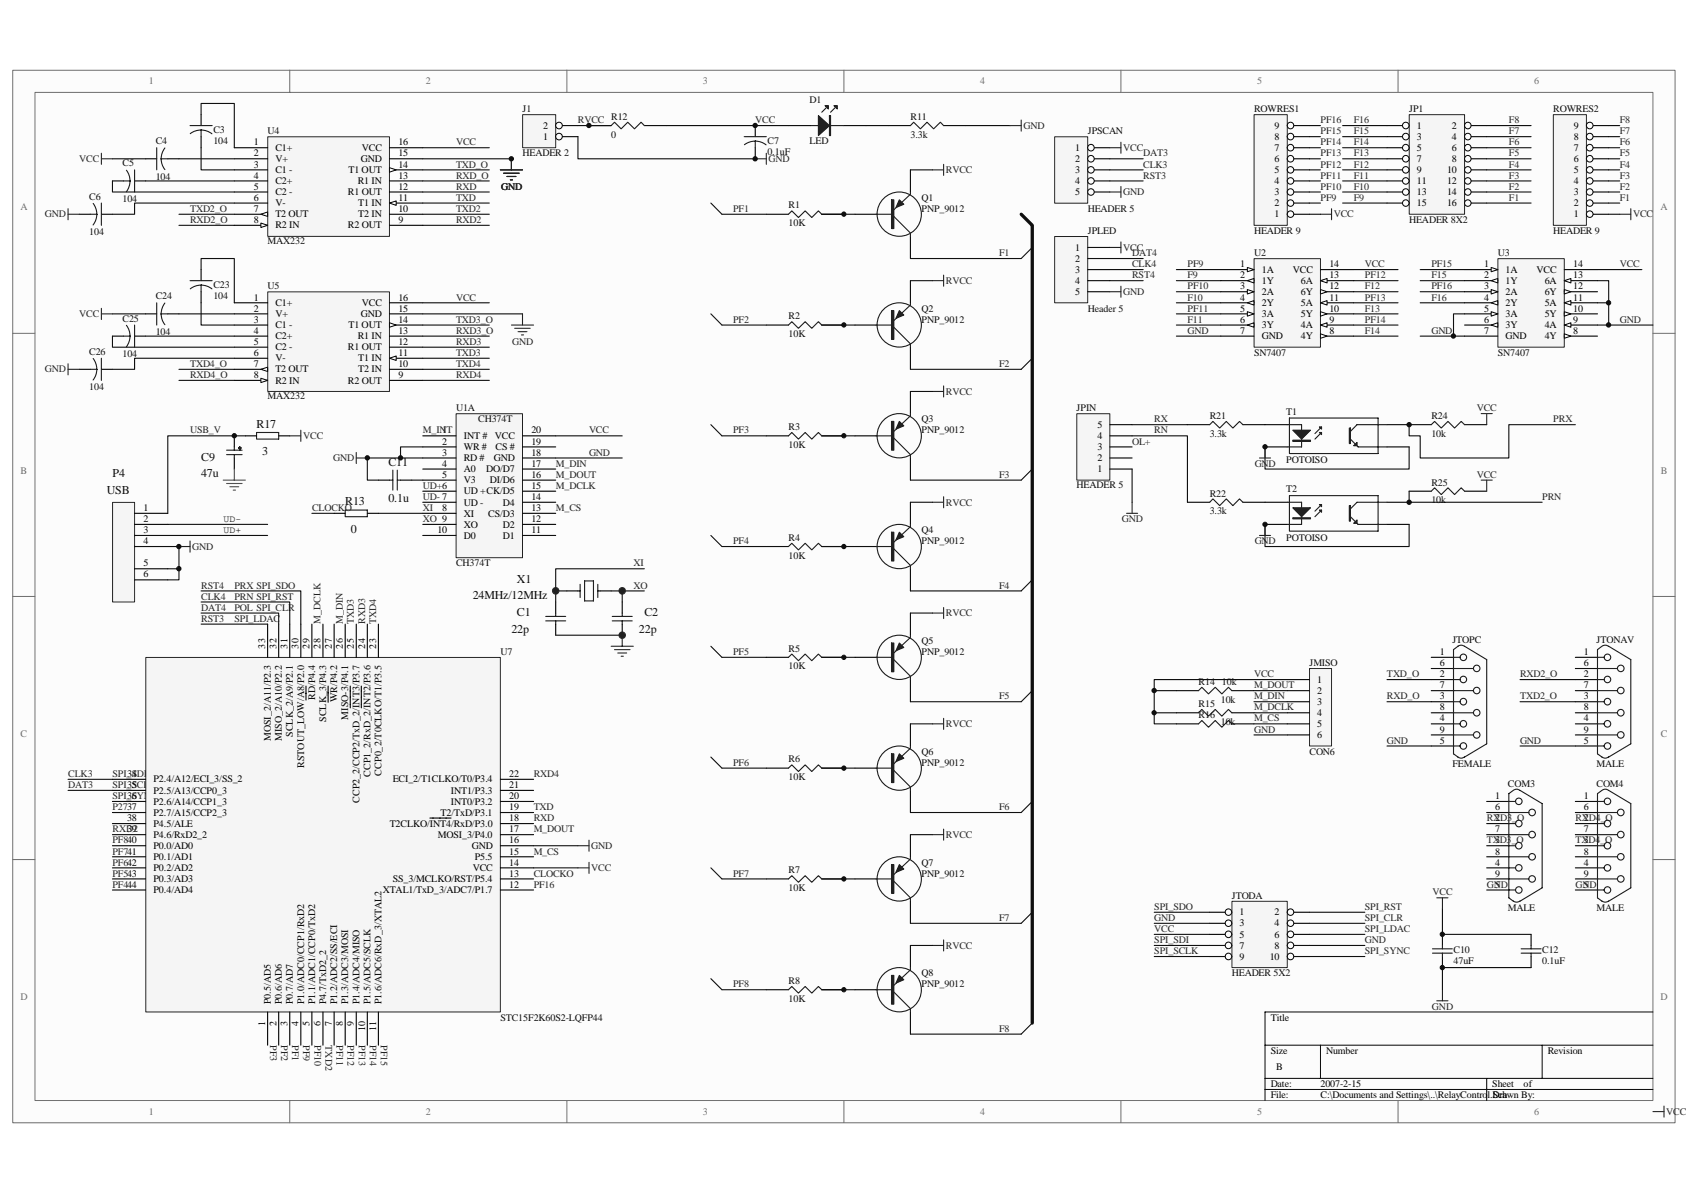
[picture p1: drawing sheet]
<svg xmlns="http://www.w3.org/2000/svg" width="297mm" height="210mm" viewBox="0 0 297 210" stroke-linecap="round" stroke-linejoin="round" font-family="sans-serif">
<defs><g id="words">
<g font-size="2.1" fill="#0e0e0e">
<text x="45.1" y="75.2">R17</text>
<text x="35.4" y="81.1">C9</text>
<text x="46.1" y="80.1">3</text>
<text x="68.4" y="82.1">C11</text>
<text x="18.8" y="86.9">USB</text>
<text x="19.8" y="84">P4</text>
<text x="35.4" y="84">47u</text>
<text x="60.7" y="88.9">R13</text>
<text x="68.4" y="88.3">0.1u</text>
<text x="61.7" y="93.7">0</text>
<text x="83.2" y="105.5">24MHz/12MHz</text>
<text x="91" y="102.5">X1</text>
<text x="90" y="111.3">22p</text>
<text x="91" y="108.4">C1</text>
<text x="112.4" y="111.3">22p</text>
<text x="113.4" y="108.4">C2</text>
</g>
<g font-size="1.8" fill="#706f64">
<text x="26.2" y="14.9">1</text>
<text x="74.9" y="14.9">2</text>
<text x="123.7" y="14.9">3</text>
<text x="172.5" y="14.9">4</text>
<text x="221.2" y="14.9">5</text>
<text x="270" y="14.9">6</text>
<text x="3.6" y="37">A</text>
<text x="292.2" y="37">A</text>
<text x="3.6" y="83.3">B</text>
<text x="292.3" y="83.3">B</text>
<text x="3.6" y="129.6">C</text>
<text x="292.3" y="129.6">C</text>
<text x="3.6" y="175.9">D</text>
<text x="292.2" y="175.9">D</text>
<text x="26.2" y="196.2">1</text>
<text x="74.9" y="196.2">2</text>
<text x="123.7" y="196.2">3</text>
<text x="172.5" y="196.2">4</text>
<text x="221.2" y="196.2">5</text>
<text x="270" y="196.2">6</text>
</g>
<g font-size="1.8" fill="#0e0e0e">
<text x="37.5" y="23.4">C3</text>
<text x="47.1" y="23.6">U4</text>
<text x="91.9" y="19.7">J1</text>
<text x="107.6" y="21.1">R12</text>
<text x="142.5" y="18.2">D1</text>
<text x="160.2" y="21.1">R11</text>
<text x="191.4" y="23.6">JPSCAN</text>
<text x="220.7" y="19.7">ROWRES1</text>
<text x="248" y="19.7">JP1</text>
<text x="273.3" y="19.7">ROWRES2</text>
<text x="21.5" y="29.3">C5</text>
<text x="27.4" y="25.4">C4</text>
<text x="37.5" y="25.4">104</text>
<text x="91.9" y="27.5">HEADER 2</text>
<text x="107.6" y="24.2">0</text>
<text x="135.1" y="25.4">C7</text>
<text x="135.1" y="27.3">0.1uF</text>
<text x="142.5" y="25.4">LED</text>
<text x="160.2" y="24.2">3.3k</text>
<text x="15.7" y="35.1">C6</text>
<text x="21.5" y="35.5">104</text>
<text x="27.4" y="31.6">104</text>
<text x="162.2" y="35.3">Q1</text>
<text x="15.7" y="41.4">104</text>
<text x="138.8" y="36.7">R1</text>
<text x="138.8" y="39.8">10K</text>
<text x="162.2" y="37.3">PNP_9012</text>
<text x="191.4" y="37.3">HEADER 5</text>
<text x="191.4" y="41.2">JPLED</text>
<text x="220.7" y="41.2">HEADER 9</text>
<text x="248" y="39.2">HEADER 8X2</text>
<text x="273.3" y="41.2">HEADER 9</text>
<text x="47.1" y="42.9">MAX232</text>
<text x="220.7" y="45.1">U2</text>
<text x="263.6" y="45.1">U3</text>
<text x="27.4" y="52.7">C24</text>
<text x="37.5" y="50.7">C23</text>
<text x="37.5" y="52.7">104</text>
<text x="47.1" y="50.9">U5</text>
<text x="21.5" y="56.6">C25</text>
<text x="27.4" y="58.9">104</text>
<text x="138.8" y="56.2">R2</text>
<text x="138.8" y="59.3">10K</text>
<text x="162.2" y="54.8">Q2</text>
<text x="162.2" y="56.8">PNP_9012</text>
<text x="191.4" y="54.8">Header 5</text>
<text x="15.7" y="62.4">C26</text>
<text x="21.5" y="62.8">104</text>
<text x="220.7" y="62.6">SN7407</text>
<text x="263.6" y="62.6">SN7407</text>
<text x="15.7" y="68.7">104</text>
<text x="47.1" y="70.2">MAX232</text>
<text x="80.3" y="72.4">U1A</text>
<text x="84.2" y="74.3">CH374T</text>
<text x="138.8" y="75.7">R3</text>
<text x="162.2" y="74.3">Q3</text>
<text x="162.2" y="76.3">PNP_9012</text>
<text x="189.5" y="72.4">JPIN</text>
<text x="212.9" y="73.7">R21</text>
<text x="212.9" y="76.9">3.3k</text>
<text x="226.3" y="72.9">T1</text>
<text x="251.9" y="73.7">R24</text>
<text x="251.9" y="76.9">10k</text>
<text x="138.8" y="78.8">10K</text>
<text x="226.3" y="81.5">POTOISO</text>
<text x="189.5" y="85.8">HEADER 5</text>
<text x="212.9" y="87.4">R22</text>
<text x="226.3" y="86.6">T2</text>
<text x="251.9" y="85.4">R25</text>
<text x="251.9" y="88.5">10k</text>
<text x="138.8" y="95.2">R4</text>
<text x="162.2" y="93.8">Q4</text>
<text x="162.2" y="95.8">PNP_9012</text>
<text x="212.9" y="90.5">3.3k</text>
<text x="226.3" y="95.2">POTOISO</text>
<text x="80.3" y="99.7">CH374T</text>
<text x="138.8" y="98.3">10K</text>
<text x="162.2" y="113.3">Q5</text>
<text x="255.6" y="113.1">JTOPC</text>
<text x="280.9" y="113.1">JTONAV</text>
<text x="88" y="115.3">U7</text>
<text x="138.8" y="114.7">R5</text>
<text x="138.8" y="117.8">10K</text>
<text x="162.2" y="115.3">PNP_9012</text>
<text x="230.4" y="117.2">JMISO</text>
<text x="210.9" y="124.4">R15</text>
<text x="210.9" y="120.5">R14 10k</text>
<text x="214.8" y="123.6">10k</text>
<text x="210.9" y="126.4">R16</text>
<text x="214.8" y="127.5">10k</text>
<text x="138.8" y="134.2">R6</text>
<text x="138.8" y="137.3">10K</text>
<text x="162.2" y="132.8">Q6</text>
<text x="162.2" y="134.7">PNP_9012</text>
<text x="230.4" y="132.8">CON6</text>
<text x="255.6" y="134.9">FEMALE</text>
<text x="280.9" y="134.9">MALE</text>
<text x="265.3" y="138.5">COM3</text>
<text x="280.9" y="138.5">COM4</text>
<text x="138.8" y="153.6">R7</text>
<text x="162.2" y="152.3">Q7</text>
<text x="162.2" y="154.2">PNP_9012</text>
<text x="138.8" y="156.8">10K</text>
<text x="216.8" y="158.1">JTODA</text>
<text x="265.3" y="160.3">MALE</text>
<text x="280.9" y="160.3">MALE</text>
<text x="255.8" y="167.7">C10</text>
<text x="271.4" y="167.7">C12</text>
<text x="138.8" y="173.1">R8</text>
<text x="162.2" y="171.8">Q8</text>
<text x="162.2" y="173.7">PNP_9012</text>
<text x="216.8" y="171.8">HEADER 5X2</text>
<text x="255.8" y="169.6">47uF</text>
<text x="271.4" y="169.6">0.1uF</text>
<text x="88" y="179.6">STC15F2K60S2-LQFP44</text>
<text x="138.8" y="176.3">10K</text>
</g>
<g font-size="1.8">
<text x="95.6" y="22.6">2</text>
<text x="224.3" y="22.6">9</text>
<text x="249.3" y="22.6">1</text>
<text x="255.5" y="22.6">2</text>
<text x="277" y="22.6">9</text>
<text x="44.7" y="25.6">1</text>
<text x="44.7" y="29.5">3</text>
<text x="44.7" y="27.5">2</text>
<text x="48.5" y="26.5">C1+</text>
<text x="48.5" y="28.5">V+</text>
<text x="63.5" y="28.5">GND</text>
<text x="63.7" y="26.5">VCC</text>
<text x="70.1" y="27.5">15</text>
<text x="70.1" y="29.5">14</text>
<text x="70.1" y="25.6">16</text>
<text x="95.6" y="24.6">1</text>
<text x="189.2" y="26.5">1</text>
<text x="189.2" y="28.5">2</text>
<text x="224.3" y="28.5">6</text>
<text x="224.3" y="26.5">7</text>
<text x="224.3" y="24.6">8</text>
<text x="249.3" y="24.6">3</text>
<text x="249.3" y="26.5">5</text>
<text x="249.3" y="28.5">7</text>
<text x="255.5" y="24.6">4</text>
<text x="255.5" y="26.5">6</text>
<text x="255.5" y="28.5">8</text>
<text x="277" y="28.5">6</text>
<text x="277" y="26.5">7</text>
<text x="277" y="24.6">8</text>
<text x="44.7" y="31.4">4</text>
<text x="44.7" y="33.4">5</text>
<text x="44.7" y="35.3">6</text>
<text x="48.5" y="30.5">C1 -</text>
<text x="48.5" y="32.4">C2+</text>
<text x="48.5" y="34.4">C2 -</text>
<text x="61.2" y="34.4">R1 OUT</text>
<text x="61.3" y="30.5">T1 OUT</text>
<text x="62.9" y="32.4">R1 IN</text>
<text x="70.1" y="31.4">13</text>
<text x="70.1" y="35.3">11</text>
<text x="70.1" y="33.4">12</text>
<text x="189.2" y="30.5">3</text>
<text x="189.2" y="32.4">4</text>
<text x="189.2" y="34.4">5</text>
<text x="224.3" y="34.4">3</text>
<text x="224.3" y="32.4">4</text>
<text x="224.3" y="30.5">5</text>
<text x="249.3" y="30.5">9</text>
<text x="249.3" y="32.4">11</text>
<text x="249.3" y="34.4">13</text>
<text x="254.6" y="30.5">10</text>
<text x="254.6" y="32.4">12</text>
<text x="254.6" y="34.4">14</text>
<text x="277" y="34.4">3</text>
<text x="277" y="32.4">4</text>
<text x="277" y="30.5">5</text>
<text x="44.7" y="39.2">8</text>
<text x="44.7" y="37.3">7</text>
<text x="48.5" y="40.2">R2 IN</text>
<text x="48.5" y="38.2">T2 OUT</text>
<text x="48.5" y="36.3">V-</text>
<text x="61.2" y="40.2">R2 OUT</text>
<text x="63" y="36.3">T1 IN</text>
<text x="63" y="38.2">T2 IN</text>
<text x="70.1" y="37.3">10</text>
<text x="70.1" y="39.2">9</text>
<text x="224.3" y="38.2">1</text>
<text x="224.3" y="36.3">2</text>
<text x="249.3" y="36.3">15</text>
<text x="254.6" y="36.3">16</text>
<text x="277" y="38.2">1</text>
<text x="277" y="36.3">2</text>
<text x="189.2" y="44.1">1</text>
<text x="189.2" y="46">2</text>
<text x="218.2" y="47">1</text>
<text x="233.9" y="47">14</text>
<text x="261.2" y="47">1</text>
<text x="276.8" y="47">14</text>
<text x="44.7" y="52.9">1</text>
<text x="48.5" y="53.8">C1+</text>
<text x="63.7" y="53.8">VCC</text>
<text x="70.1" y="52.9">16</text>
<text x="189.2" y="48">3</text>
<text x="189.2" y="50">4</text>
<text x="189.2" y="51.9">5</text>
<text x="218.2" y="50.9">3</text>
<text x="218.2" y="52.9">4</text>
<text x="218.2" y="49">2</text>
<text x="222" y="48">1A</text>
<text x="222" y="51.9">2A</text>
<text x="222" y="53.8">2Y</text>
<text x="222" y="50">1Y</text>
<text x="227.5" y="48">VCC</text>
<text x="228.9" y="50">6A</text>
<text x="228.9" y="53.8">5A</text>
<text x="228.9" y="51.9">6Y</text>
<text x="233.9" y="49">13</text>
<text x="233.9" y="52.9">11</text>
<text x="233.9" y="50.9">12</text>
<text x="261.2" y="50.9">3</text>
<text x="261.2" y="52.9">4</text>
<text x="261.2" y="49">2</text>
<text x="264.9" y="48">1A</text>
<text x="264.9" y="51.9">2A</text>
<text x="264.9" y="53.8">2Y</text>
<text x="264.9" y="50">1Y</text>
<text x="270.4" y="48">VCC</text>
<text x="271.8" y="50">6A</text>
<text x="271.8" y="53.8">5A</text>
<text x="271.8" y="51.9">6Y</text>
<text x="276.8" y="49">13</text>
<text x="276.8" y="52.9">11</text>
<text x="276.8" y="50.9">12</text>
<text x="44.7" y="56.8">3</text>
<text x="44.7" y="58.7">4</text>
<text x="44.7" y="54.8">2</text>
<text x="48.5" y="57.7">C1 -</text>
<text x="48.5" y="59.7">C2+</text>
<text x="48.5" y="55.8">V+</text>
<text x="61.3" y="57.7">T1 OUT</text>
<text x="62.9" y="59.7">R1 IN</text>
<text x="63.5" y="55.8">GND</text>
<text x="70.1" y="58.7">13</text>
<text x="70.1" y="54.8">15</text>
<text x="70.1" y="56.8">14</text>
<text x="218.2" y="58.7">7</text>
<text x="218.2" y="54.8">5</text>
<text x="218.2" y="56.8">6</text>
<text x="222" y="59.7">GND</text>
<text x="222" y="55.8">3A</text>
<text x="222" y="57.7">3Y</text>
<text x="228.9" y="59.7">4Y</text>
<text x="228.9" y="55.8">5Y</text>
<text x="228.9" y="57.7">4A</text>
<text x="233.9" y="58.7">8</text>
<text x="233.9" y="54.8">10</text>
<text x="233.9" y="56.8">9</text>
<text x="261.2" y="58.7">7</text>
<text x="261.2" y="54.8">5</text>
<text x="261.2" y="56.8">6</text>
<text x="264.9" y="59.7">GND</text>
<text x="264.9" y="55.8">3A</text>
<text x="264.9" y="57.7">3Y</text>
<text x="271.8" y="59.7">4Y</text>
<text x="271.8" y="55.8">5Y</text>
<text x="271.8" y="57.7">4A</text>
<text x="276.8" y="58.7">8</text>
<text x="276.8" y="54.8">10</text>
<text x="276.8" y="56.8">9</text>
<text x="44.7" y="64.6">7</text>
<text x="44.7" y="60.7">5</text>
<text x="44.7" y="62.6">6</text>
<text x="48.5" y="65.5">T2 OUT</text>
<text x="48.5" y="61.6">C2 -</text>
<text x="48.5" y="63.6">V-</text>
<text x="61.2" y="61.6">R1 OUT</text>
<text x="63" y="63.6">T1 IN</text>
<text x="63" y="65.5">T2 IN</text>
<text x="70.1" y="62.6">11</text>
<text x="70.1" y="64.6">10</text>
<text x="70.1" y="60.7">12</text>
<text x="44.7" y="66.5">8</text>
<text x="48.5" y="67.5">R2 IN</text>
<text x="61.2" y="67.5">R2 OUT</text>
<text x="70.1" y="66.5">9</text>
<text x="77.8" y="76.3">1</text>
<text x="81.6" y="77.2">INT #</text>
<text x="87.1" y="77.2">VCC</text>
<text x="93.5" y="76.3">20</text>
<text x="193.1" y="77.2">4</text>
<text x="193.1" y="75.3">5</text>
<text x="77.8" y="78.2">2</text>
<text x="77.8" y="80.2">3</text>
<text x="77.8" y="82.1">4</text>
<text x="81.6" y="79.2">WR #</text>
<text x="81.6" y="81.1">RD #</text>
<text x="81.6" y="83.1">A0</text>
<text x="85.6" y="83.1">DO/D7</text>
<text x="86.9" y="81.1">GND</text>
<text x="87.2" y="79.2">CS #</text>
<text x="93.5" y="78.2">19</text>
<text x="93.5" y="80.2">18</text>
<text x="93.5" y="82.1">17</text>
<text x="193.1" y="83.1">1</text>
<text x="193.1" y="81.1">2</text>
<text x="193.1" y="79.2">3</text>
<text x="25.2" y="89.9">1</text>
<text x="77.8" y="84.1">5</text>
<text x="77.8" y="89.9">8</text>
<text x="81.6" y="85">V3</text>
<text x="81.6" y="87">UD +CK/D5</text>
<text x="81.6" y="88.9">UD -</text>
<text x="86.2" y="85">DI/D6</text>
<text x="88.5" y="88.9">D4</text>
<text x="93.5" y="86">15</text>
<text x="93.5" y="88">14</text>
<text x="93.5" y="84.1">16</text>
<text x="93.5" y="89.9">13</text>
<text x="25.2" y="91.9">2</text>
<text x="25.2" y="93.8">3</text>
<text x="25.2" y="95.8">4</text>
<text x="77" y="93.8">10</text>
<text x="81.6" y="90.9">XI</text>
<text x="81.6" y="92.8">XO</text>
<text x="81.6" y="94.8">D0</text>
<text x="85.9" y="90.9">CS/D3</text>
<text x="88.5" y="94.8">D1</text>
<text x="88.5" y="92.8">D2</text>
<text x="93.5" y="93.8">11</text>
<text x="93.5" y="91.9">12</text>
<text x="25.2" y="99.7">5</text>
<text x="25.2" y="101.6">6</text>
<text x="46.7" y="114.1" transform="rotate(-90 46.7 114.1)">33</text>
<text x="48.6" y="114.1" transform="rotate(-90 48.6 114.1)">32</text>
<text x="50.6" y="114.1" transform="rotate(-90 50.6 114.1)">31</text>
<text x="52.5" y="114.1" transform="rotate(-90 52.5 114.1)">30</text>
<text x="54.5" y="114.1" transform="rotate(-90 54.5 114.1)">29</text>
<text x="56.4" y="114.1" transform="rotate(-90 56.4 114.1)">28</text>
<text x="58.4" y="114.1" transform="rotate(-90 58.4 114.1)">27</text>
<text x="60.3" y="114.1" transform="rotate(-90 60.3 114.1)">26</text>
<text x="62.3" y="114.1" transform="rotate(-90 62.3 114.1)">25</text>
<text x="64.2" y="114.1" transform="rotate(-90 64.2 114.1)">24</text>
<text x="66.2" y="114.1" transform="rotate(-90 66.2 114.1)">23</text>
<text x="253.4" y="115.3">1</text>
<text x="253.4" y="117.2">6</text>
<text x="253.4" y="119.1">2</text>
<text x="278.7" y="115.3">1</text>
<text x="278.7" y="117.2">6</text>
<text x="278.7" y="119.1">2</text>
<text x="55.5" y="123.2" transform="rotate(-90 55.5 123.2)">RD/P4.4</text>
<text x="59.3" y="123.6" transform="rotate(-90 59.3 123.6)">WR/P4.2</text>
<text x="231.8" y="120.1">1</text>
<text x="231.8" y="122.1">2</text>
<text x="231.8" y="124">3</text>
<text x="231.8" y="126">4</text>
<text x="253.4" y="121.1">7</text>
<text x="253.4" y="123">3</text>
<text x="253.4" y="125">8</text>
<text x="278.7" y="121.1">7</text>
<text x="278.7" y="123">3</text>
<text x="278.7" y="125">8</text>
<text x="47.6" y="130.4" transform="rotate(-90 47.6 130.4)">MOSI_2/A11/P2.3</text>
<text x="49.6" y="130.4" transform="rotate(-90 49.6 130.4)">MISO_2/A10/P2.2</text>
<text x="51.6" y="129.6" transform="rotate(-90 51.6 129.6)">SCLK_2/A9/P2.1</text>
<text x="57.4" y="127" transform="rotate(-90 57.4 127)">SCLK_3/P4.3</text>
<text x="61.3" y="126.6" transform="rotate(-90 61.3 126.6)">MISO-3/P4.1</text>
<text x="231.8" y="127.9">5</text>
<text x="231.8" y="129.9">6</text>
<text x="253.4" y="126.9">4</text>
<text x="253.4" y="128.9">9</text>
<text x="253.4" y="130.9">5</text>
<text x="278.7" y="126.9">4</text>
<text x="278.7" y="128.9">9</text>
<text x="278.7" y="130.9">5</text>
<text x="22.3" y="136.7">34</text>
<text x="27" y="137.7">P2.4/A12/ECI_3/SS_2</text>
<text x="53.5" y="135.1" transform="rotate(-90 53.5 135.1)">RSTOUT_LOW/A8/P2.0</text>
<text x="65.2" y="136.7" transform="rotate(-90 65.2 136.7)">CCP1_2/RxD_2/INT2/P3.6</text>
<text x="67.2" y="136.5" transform="rotate(-90 67.2 136.5)">CCP0_2/T0CLKO/T1/P3.5</text>
<text x="69.1" y="137.7">ECI_2/T1CLKO/T0/P3.4</text>
<text x="89.6" y="136.7">22</text>
<text x="22.3" y="138.6">35</text>
<text x="22.3" y="140.6">36</text>
<text x="27" y="139.6">P2.5/A13/CCP0_3</text>
<text x="27" y="141.6">P2.6/A14/CCP1_3</text>
<text x="27" y="143.5">P2.7/A15/CCP2_3</text>
<text x="63.3" y="141.3" transform="rotate(-90 63.3 141.3)">CCP2_2/CCP2/TxD_2/INT3/P3.7</text>
<text x="77.5" y="143.5">T2/TxD/P3.1</text>
<text x="79.3" y="141.6">INT0/P3.2</text>
<text x="79.3" y="139.6">INT1/P3.3</text>
<text x="89.6" y="140.6">20</text>
<text x="89.6" y="138.6">21</text>
<text x="89.6" y="142.5">19</text>
<text x="263.1" y="140.6">1</text>
<text x="263.1" y="142.5">6</text>
<text x="278.7" y="140.6">1</text>
<text x="278.7" y="142.5">6</text>
<text x="22.3" y="144.5">38</text>
<text x="22.3" y="146.4">39</text>
<text x="27" y="149.4">P0.0/AD0</text>
<text x="27" y="145.5">P4.5/ALE</text>
<text x="27" y="147.4">P4.6/RxD2_2</text>
<text x="68.6" y="145.5">T2CLKO/INT4/RxD/P3.0</text>
<text x="77.1" y="147.4">MOSI_3/P4.0</text>
<text x="83" y="149.4">GND</text>
<text x="89.6" y="144.5">18</text>
<text x="89.6" y="146.4">17</text>
<text x="89.6" y="148.4">16</text>
<text x="263.1" y="144.5">2</text>
<text x="263.1" y="146.4">7</text>
<text x="263.1" y="148.4">3</text>
<text x="278.7" y="144.5">2</text>
<text x="278.7" y="146.4">7</text>
<text x="278.7" y="148.4">3</text>
<text x="27" y="151.3">P0.1/AD1</text>
<text x="27" y="153.3">P0.2/AD2</text>
<text x="27" y="155.2">P0.3/AD3</text>
<text x="69.1" y="155.2">SS_3/MCLKO/RST/P5.4</text>
<text x="83.2" y="153.3">VCC</text>
<text x="83.5" y="151.3">P5.5</text>
<text x="89.6" y="154.2">13</text>
<text x="89.6" y="150.3">15</text>
<text x="89.6" y="152.3">14</text>
<text x="263.1" y="150.3">8</text>
<text x="263.1" y="152.3">4</text>
<text x="263.1" y="154.2">9</text>
<text x="278.7" y="150.3">8</text>
<text x="278.7" y="152.3">4</text>
<text x="278.7" y="154.2">9</text>
<text x="27" y="157.2">P0.4/AD4</text>
<text x="67.3" y="157.2">XTAL1/TxD_3/ADC7/P1.7</text>
<text x="89.6" y="156.2">12</text>
<text x="218.1" y="161.1">1</text>
<text x="224.3" y="161.1">2</text>
<text x="263.1" y="156.2">5</text>
<text x="278.7" y="156.2">5</text>
<text x="218.1" y="163">3</text>
<text x="218.1" y="165">5</text>
<text x="218.1" y="166.9">7</text>
<text x="224.3" y="163">4</text>
<text x="224.3" y="165">6</text>
<text x="224.3" y="166.9">8</text>
<text x="218.1" y="168.9">9</text>
<text x="223.4" y="168.9">10</text>
<text x="47.6" y="176.7" transform="rotate(-90 47.6 176.7)">P0.5/AD5</text>
<text x="49.6" y="176.7" transform="rotate(-90 49.6 176.7)">P0.6/AD6</text>
<text x="51.6" y="176.7" transform="rotate(-90 51.6 176.7)">P0.7/AD7</text>
<text x="53.5" y="176.7" transform="rotate(-90 53.5 176.7)">P1.0/ADC0/CCP1/RxD2</text>
<text x="55.5" y="176.7" transform="rotate(-90 55.5 176.7)">P1.1/ADC1/CCP0/TxD2</text>
<text x="57.4" y="176.7" transform="rotate(-90 57.4 176.7)">P4.7/TxD2_2</text>
<text x="59.3" y="176.7" transform="rotate(-90 59.3 176.7)">P1.2/ADC2/SS/ECI</text>
<text x="61.3" y="176.7" transform="rotate(-90 61.3 176.7)">P1.3/ADC3/MOSI</text>
<text x="63.3" y="176.7" transform="rotate(-90 63.3 176.7)">P1.4/ADC4/MISO</text>
<text x="65.2" y="176.7" transform="rotate(-90 65.2 176.7)">P1.5/ADC5/SCLK</text>
<text x="67.2" y="176.7" transform="rotate(-90 67.2 176.7)">P1.6/ADC6/RxD_3/XTAL2</text>
<text x="223.6" y="179.6">Title</text>
<text x="46.7" y="180.5" transform="rotate(-90 46.7 180.5)">1</text>
<text x="48.6" y="180.5" transform="rotate(-90 48.6 180.5)">2</text>
<text x="50.6" y="180.5" transform="rotate(-90 50.6 180.5)">3</text>
<text x="52.5" y="180.5" transform="rotate(-90 52.5 180.5)">4</text>
<text x="54.5" y="180.5" transform="rotate(-90 54.5 180.5)">5</text>
<text x="56.4" y="180.5" transform="rotate(-90 56.4 180.5)">6</text>
<text x="58.4" y="180.5" transform="rotate(-90 58.4 180.5)">7</text>
<text x="60.3" y="180.5" transform="rotate(-90 60.3 180.5)">8</text>
<text x="62.3" y="180.5" transform="rotate(-90 62.3 180.5)">9</text>
<text x="64.2" y="181.4" transform="rotate(-90 64.2 181.4)">10</text>
<text x="66.2" y="181.4" transform="rotate(-90 66.2 181.4)">11</text>
<text x="223.6" y="185.4">Size</text>
<text x="233.4" y="185.4">Number</text>
<text x="272.3" y="185.4">Revision</text>
<text x="223.6" y="191.3">Date:</text>
<text x="224.6" y="188.3">B</text>
<text x="232.4" y="191.3">2007-2-15</text>
<text x="262.6" y="191.3">Sheet</text>
<text x="268.1" y="191.3">of</text>
<text x="223.6" y="193.2">File:</text>
<text x="232.4" y="193.2">C:\Documents and Settings\..\RelayControl.Sch</text>
<text x="262.6" y="193.2">Drawn By:</text>
</g>
<g font-size="1.8" fill="#262626">
<text x="101.7" y="21.7">RVCC</text>
<text x="132.9" y="21.7">VCC</text>
<text x="180.1" y="22.6">GND</text>
<text x="232.4" y="21.7">PF16</text>
<text x="232.4" y="23.6">PF15</text>
<text x="238.2" y="23.6">F15</text>
<text x="238.2" y="21.7">F16</text>
<text x="265.5" y="23.6">F7</text>
<text x="265.5" y="21.7">F8</text>
<text x="285" y="21.7">F8</text>
<text x="285" y="23.6">F7</text>
<text x="13.9" y="28.5">VCC</text>
<text x="80.3" y="25.6">VCC</text>
<text x="80.3" y="29.5">TXD_O</text>
<text x="135.3" y="28.5">GND</text>
<text x="197.7" y="26.5">VCC</text>
<text x="201.2" y="27.5">DAT3</text>
<text x="201.2" y="29.5">CLK3</text>
<text x="232.4" y="25.6">PF14</text>
<text x="232.4" y="27.5">PF13</text>
<text x="232.4" y="29.5">PF12</text>
<text x="238.2" y="29.5">F12</text>
<text x="238.2" y="27.5">F13</text>
<text x="238.2" y="25.6">F14</text>
<text x="265.5" y="29.5">F4</text>
<text x="265.5" y="27.5">F5</text>
<text x="265.5" y="25.6">F6</text>
<text x="285" y="25.6">F6</text>
<text x="285" y="27.5">F5</text>
<text x="285" y="29.5">F4</text>
<text x="80.3" y="35.3">TXD</text>
<text x="80.3" y="33.4">RXD</text>
<text x="80.3" y="31.4">RXD_O</text>
<text x="88.2" y="33.4">GND</text>
<text x="166.5" y="30.5">RVCC</text>
<text x="197.7" y="34.4">GND</text>
<text x="201.2" y="31.4">RST3</text>
<text x="232.4" y="31.4">PF11</text>
<text x="232.4" y="33.4">PF10</text>
<text x="232.4" y="35.3">PF9</text>
<text x="238.2" y="35.3">F9</text>
<text x="238.2" y="33.4">F10</text>
<text x="238.2" y="31.4">F11</text>
<text x="265.5" y="35.3">F1</text>
<text x="265.5" y="33.4">F2</text>
<text x="265.5" y="31.4">F3</text>
<text x="285" y="31.4">F3</text>
<text x="285" y="33.4">F2</text>
<text x="285" y="35.3">F1</text>
<text x="7.9" y="38.2">GND</text>
<text x="33.4" y="37.3">TXD2_O</text>
<text x="33.4" y="39.2">RXD2_O</text>
<text x="80.3" y="39.2">RXD2</text>
<text x="80.3" y="37.3">TXD2</text>
<text x="129" y="37.3">PF1</text>
<text x="234.7" y="38.2">VCC</text>
<text x="287.4" y="38.2">VCC</text>
<text x="175.8" y="45.1">F1</text>
<text x="197.7" y="44.1">VCC</text>
<text x="199.2" y="45.1">DAT4</text>
<text x="199.2" y="47">CLK4</text>
<text x="209" y="47">PF9</text>
<text x="240.2" y="47">VCC</text>
<text x="251.9" y="47">PF15</text>
<text x="285" y="47">VCC</text>
<text x="80.3" y="52.9">VCC</text>
<text x="166.5" y="50">RVCC</text>
<text x="197.7" y="51.9">GND</text>
<text x="199.2" y="49">RST4</text>
<text x="209" y="49">F9</text>
<text x="209" y="52.9">F10</text>
<text x="209" y="50.9">PF10</text>
<text x="240.2" y="50.9">F12</text>
<text x="240.2" y="49">PF12</text>
<text x="240.2" y="52.9">PF13</text>
<text x="251.9" y="49">F15</text>
<text x="251.9" y="52.9">F16</text>
<text x="251.9" y="50.9">PF16</text>
<text x="13.9" y="55.8">VCC</text>
<text x="80.3" y="58.7">RXD3_O</text>
<text x="80.3" y="56.8">TXD3_O</text>
<text x="129" y="56.8">PF2</text>
<text x="209" y="56.8">F11</text>
<text x="209" y="54.8">PF11</text>
<text x="209" y="58.7">GND</text>
<text x="240.2" y="54.8">F13</text>
<text x="240.2" y="58.7">F14</text>
<text x="240.2" y="56.8">PF14</text>
<text x="251.9" y="58.7">GND</text>
<text x="285" y="56.8">GND</text>
<text x="7.9" y="65.5">GND</text>
<text x="33.4" y="64.6">TXD4_O</text>
<text x="80.3" y="64.6">TXD4</text>
<text x="80.3" y="62.6">TXD3</text>
<text x="80.3" y="60.7">RXD3</text>
<text x="90.1" y="60.7">GND</text>
<text x="175.8" y="64.6">F2</text>
<text x="33.4" y="66.5">RXD4_O</text>
<text x="80.3" y="66.5">RXD4</text>
<text x="166.5" y="69.4">RVCC</text>
<text x="33.4" y="76.3">USB_V</text>
<text x="53.3" y="77.2">VCC</text>
<text x="74.4" y="76.3">M_INT</text>
<text x="103.6" y="76.3">VCC</text>
<text x="129" y="76.3">PF3</text>
<text x="203.1" y="74.3">RX</text>
<text x="203.1" y="76.3">RN</text>
<text x="259.9" y="72.4">VCC</text>
<text x="273.3" y="74.3">PRX</text>
<text x="58.6" y="81.1">GND</text>
<text x="97.8" y="82.1">M_DIN</text>
<text x="103.6" y="80.2">GND</text>
<text x="199.2" y="78.2">OL+</text>
<text x="220.8" y="82.1">GND</text>
<text x="54.9" y="89.9">CLOCKO</text>
<text x="74.4" y="86">UD+6</text>
<text x="74.4" y="88">UD- 7</text>
<text x="74.4" y="89.9">XI</text>
<text x="97.8" y="84.1">M_DOUT</text>
<text x="97.8" y="86">M_DCLK</text>
<text x="97.8" y="89.9">M_CS</text>
<text x="166.5" y="88.9">RVCC</text>
<text x="175.8" y="84.1">F3</text>
<text x="259.9" y="84.1">VCC</text>
<text x="271.4" y="88">PRN</text>
<text x="74.4" y="91.9">XO 9</text>
<text x="129" y="95.8">PF4</text>
<text x="197.4" y="91.9">GND</text>
<text x="220.8" y="95.8">GND</text>
<text x="33.8" y="96.7">GND</text>
<text x="111.5" y="99.7">XI</text>
<text x="35.4" y="103.5">RST4</text>
<text x="35.4" y="105.5">CLK4</text>
<text x="35.4" y="107.4">DAT4</text>
<text x="41.3" y="103.5">PRX SPI_SDO</text>
<text x="41.3" y="105.5">PRN SPI_RST</text>
<text x="41.3" y="107.4">POL SPI_CLR</text>
<text x="111.5" y="103.5">XO</text>
<text x="175.8" y="103.5">F4</text>
<text x="35.4" y="109.4">RST3</text>
<text x="41.3" y="109.4">SPI_LDAC</text>
<text x="56.4" y="109.8" transform="rotate(-90 56.4 109.8)">M_DCLK</text>
<text x="60.3" y="109.8" transform="rotate(-90 60.3 109.8)">M_DIN</text>
<text x="62.3" y="109.8" transform="rotate(-90 62.3 109.8)">TXD3</text>
<text x="64.2" y="109.8" transform="rotate(-90 64.2 109.8)">RXD3</text>
<text x="66.2" y="109.8" transform="rotate(-90 66.2 109.8)">TXD4</text>
<text x="166.5" y="108.4">RVCC</text>
<text x="129" y="115.3">PF5</text>
<text x="220.7" y="119.1">VCC</text>
<text x="244.1" y="119.1">TXD_O</text>
<text x="267.5" y="119.1">RXD2_O</text>
<text x="175.8" y="123">F5</text>
<text x="220.7" y="125">M_DCLK</text>
<text x="220.7" y="123">M_DIN</text>
<text x="220.7" y="121.1">M_DOUT</text>
<text x="244.1" y="123">RXD_O</text>
<text x="267.5" y="123">TXD2_O</text>
<text x="166.5" y="127.9">RVCC</text>
<text x="220.7" y="128.9">GND</text>
<text x="220.7" y="126.9">M_CS</text>
<text x="244.1" y="130.9">GND</text>
<text x="267.5" y="130.9">GND</text>
<text x="12" y="136.7">CLK3</text>
<text x="19.8" y="136.7">SPI_SDI</text>
<text x="93.9" y="136.7">RXD4</text>
<text x="129" y="134.7">PF6</text>
<text x="12" y="138.6">DAT3</text>
<text x="19.8" y="138.6">SPI_SCLK</text>
<text x="19.8" y="140.6">SPI_SYNC</text>
<text x="19.8" y="142.5">P2737</text>
<text x="93.9" y="142.5">TXD</text>
<text x="175.8" y="142.5">F6</text>
<text x="19.8" y="146.4">RXD2</text>
<text x="19.8" y="148.4">PF840</text>
<text x="93.9" y="144.5">RXD</text>
<text x="93.9" y="146.4">M_DOUT</text>
<text x="104.1" y="149.4">GND</text>
<text x="166.5" y="147.4">RVCC</text>
<text x="261.6" y="148.4">TXD3_O</text>
<text x="261.6" y="144.5">RXD3_O</text>
<text x="277.2" y="144.5">RXD4_O</text>
<text x="277.2" y="148.4">TXD4_O</text>
<text x="19.8" y="154.2">PF543</text>
<text x="19.8" y="152.3">PF642</text>
<text x="19.8" y="150.3">PF741</text>
<text x="93.9" y="150.3">M_CS</text>
<text x="93.9" y="154.2">CLOCKO</text>
<text x="104.1" y="153.3">VCC</text>
<text x="129" y="154.2">PF7</text>
<text x="19.8" y="156.2">PF444</text>
<text x="93.9" y="156.2">PF16</text>
<text x="203.1" y="160.1">SPI_SDO</text>
<text x="240.2" y="160.1">SPI_RST</text>
<text x="252.1" y="157.5">VCC</text>
<text x="261.6" y="156.2">GND</text>
<text x="277.2" y="156.2">GND</text>
<text x="166.5" y="166.9">RVCC</text>
<text x="175.8" y="162">F7</text>
<text x="203.1" y="162">GND</text>
<text x="203.1" y="164">VCC</text>
<text x="203.1" y="165.9">SPI_SDI</text>
<text x="203.1" y="167.9">SPI_SCLK</text>
<text x="240.2" y="162">SPI_CLR</text>
<text x="240.2" y="164">SPI_LDAC</text>
<text x="240.2" y="165.9">GND</text>
<text x="240.2" y="167.9">SPI_SYNC</text>
<text x="129" y="173.7">PF8</text>
<text x="252" y="177.6">GND</text>
<text x="47.5" y="183.9" transform="rotate(90 47.5 183.9)">PF3</text>
<text x="49.5" y="183.9" transform="rotate(90 49.5 183.9)">PF2</text>
<text x="51.4" y="183.9" transform="rotate(90 51.4 183.9)">PF1</text>
<text x="53.4" y="183.9" transform="rotate(90 53.4 183.9)">PF9</text>
<text x="55.3" y="183.9" transform="rotate(90 55.3 183.9)">PF10</text>
<text x="57.3" y="183.9" transform="rotate(90 57.3 183.9)">TXD2</text>
<text x="59.2" y="183.9" transform="rotate(90 59.2 183.9)">PF11</text>
<text x="61.2" y="183.9" transform="rotate(90 61.2 183.9)">PF12</text>
<text x="63.1" y="183.9" transform="rotate(90 63.1 183.9)">PF13</text>
<text x="65.1" y="183.9" transform="rotate(90 65.1 183.9)">PF14</text>
<text x="67" y="183.9" transform="rotate(90 67 183.9)">PF15</text>
<text x="175.8" y="181.5">F8</text>
<text x="293.2" y="196.2">VCC</text>
</g>
<g font-size="1.7" fill="#262626">
<text x="39.3" y="91.8">UD-</text>
<text x="39.3" y="93.7">UD+</text>
</g>
</g></defs>
<path d="M2.3 12.4h292.5v185.1h-292.5z" fill="#fcfcfc"/>
<path d="M2.2 12.4h292.6v185.1h-292.6z" fill="none" stroke="#6e6e6e" stroke-width=".18"/>
<path d="M6.2 16.3h284.7v177.3h-284.7z" fill="#fcfcfc"/>
<g fill="none" stroke="#6e6e6e" stroke-width=".18">
<path d="M6.2 16.3h284.7v177.3h-284.7zM51 12.3v4M99.8 12.3v4M148.5 12.3v4M197.2 12.3v4M246 12.3v4M2.2 58.7h3.9M290.9 58.7h3.9M2.2 104.9h3.9M290.9 104.9h3.9M2.2 151.2h3.9M290.9 151.2h3.9"/>
<path d="M51 193.6v3.9M99.8 193.6v3.9M148.5 193.6v3.9M197.2 193.6v3.9M246 193.6v3.9"/>
</g>
<path d="M290.9 178.1h-68.3v15.5M222.6 183.9h68.3M222.6 189.7h68.3M222.6 191.7h68.3M232.4 183.9v5.8M261.6 189.7v3.9M271.4 183.9v5.8" fill="none" stroke="#000" stroke-width=".18"/>
<g fill="#0e0e0e" stroke="#0e0e0e" stroke-width=".18">
<circle cx="97.8" cy="104" r=".38"/>
<circle cx="109.5" cy="111.8" r=".38"/>
<circle cx="109.5" cy="104" r=".38"/>
</g>
<path d="M47.1 24.1h21.4v17.5h-21.4z" fill="#f5f5f5"/>
<path d="M47.1 24.1h21.4v17.5h-21.4z" fill="none" stroke="#262626" stroke-width=".18"/>
<path d="M41.2 39.6h5.9M68.5 31.8h5.9" fill="none" stroke="#000" stroke-width=".19"/>
<path d="M45.9 39.2l1.2 .4-1.2 .4z" fill="#fcfcfc" stroke="#000" stroke-width=".18"/>
<path d="M68.5 35.7h5.9" fill="none" stroke="#000" stroke-width=".19"/>
<path d="M68.5 35.7l1.2-.4v.8z" fill="#fcfcfc" stroke="#000" stroke-width=".18"/>
<path d="M68.5 37.7h5.9M68.5 27.9h5.9M68.5 33.8h5.9M68.5 39.6h5.9M68.5 29.9h5.9" fill="none" stroke="#000" stroke-width=".19"/>
<path d="M68.5 29.5l1.2 .4-1.2 .4z" fill="#fcfcfc" stroke="#000" stroke-width=".18"/>
<path d="M41.2 37.7h5.9" fill="none" stroke="#000" stroke-width=".19"/>
<path d="M45.9 37.7l1.2-.4v.8z" fill="#fcfcfc" stroke="#000" stroke-width=".18"/>
<path d="M41.2 26h5.9M41.2 29.9h5.9M41.2 31.8h5.9M41.2 33.8h5.9M41.2 27.9h5.9M41.2 35.7h5.9M68.5 26h5.9" fill="none" stroke="#000" stroke-width=".19"/>
<path d="M248 20.2h9.7v17.5h-9.7z" fill="#f5f5f5"/>
<path d="M248 20.2h9.7v17.5h-9.7z" fill="none" stroke="#262626" stroke-width=".18"/>
<path d="M244.1 22.1h3.9" fill="none" stroke="#000" stroke-width=".19"/>
<circle cx="247.4" cy="22.1" r=".58" fill="#fcfcfc" stroke="#000" stroke-width=".18"/>
<path d="M257.7 22.1h3.9" fill="none" stroke="#000" stroke-width=".19"/>
<circle cx="258.3" cy="22.1" r=".58" fill="#fcfcfc" stroke="#000" stroke-width=".18"/>
<path d="M244.1 24h3.9" fill="none" stroke="#000" stroke-width=".19"/>
<circle cx="247.4" cy="24" r=".58" fill="#fcfcfc" stroke="#000" stroke-width=".18"/>
<path d="M257.7 24h3.9" fill="none" stroke="#000" stroke-width=".19"/>
<circle cx="258.3" cy="24" r=".58" fill="#fcfcfc" stroke="#000" stroke-width=".18"/>
<path d="M244.1 26h3.9" fill="none" stroke="#000" stroke-width=".19"/>
<circle cx="247.4" cy="26" r=".58" fill="#fcfcfc" stroke="#000" stroke-width=".18"/>
<path d="M257.7 26h3.9" fill="none" stroke="#000" stroke-width=".19"/>
<circle cx="258.3" cy="26" r=".58" fill="#fcfcfc" stroke="#000" stroke-width=".18"/>
<path d="M244.1 27.9h3.9" fill="none" stroke="#000" stroke-width=".19"/>
<circle cx="247.4" cy="27.9" r=".58" fill="#fcfcfc" stroke="#000" stroke-width=".18"/>
<path d="M257.7 27.9h3.9" fill="none" stroke="#000" stroke-width=".19"/>
<circle cx="258.3" cy="27.9" r=".58" fill="#fcfcfc" stroke="#000" stroke-width=".18"/>
<path d="M244.1 29.9h3.9" fill="none" stroke="#000" stroke-width=".19"/>
<circle cx="247.4" cy="29.9" r=".57" fill="#fcfcfc" stroke="#000" stroke-width=".18"/>
<path d="M257.7 29.9h3.9" fill="none" stroke="#000" stroke-width=".19"/>
<circle cx="258.3" cy="29.9" r=".57" fill="#fcfcfc" stroke="#000" stroke-width=".18"/>
<path d="M244.1 31.8h3.9" fill="none" stroke="#000" stroke-width=".19"/>
<circle cx="247.4" cy="31.8" r=".57" fill="#fcfcfc" stroke="#000" stroke-width=".18"/>
<path d="M257.7 31.8h3.9" fill="none" stroke="#000" stroke-width=".19"/>
<circle cx="258.3" cy="31.8" r=".57" fill="#fcfcfc" stroke="#000" stroke-width=".18"/>
<path d="M244.1 33.8h3.9" fill="none" stroke="#000" stroke-width=".19"/>
<circle cx="247.4" cy="33.8" r=".57" fill="#fcfcfc" stroke="#000" stroke-width=".18"/>
<path d="M257.7 33.8h3.9" fill="none" stroke="#000" stroke-width=".19"/>
<circle cx="258.3" cy="33.8" r=".57" fill="#fcfcfc" stroke="#000" stroke-width=".18"/>
<path d="M244.1 35.7h3.9" fill="none" stroke="#000" stroke-width=".19"/>
<circle cx="247.4" cy="35.7" r=".57" fill="#fcfcfc" stroke="#000" stroke-width=".18"/>
<path d="M257.7 35.7h3.9" fill="none" stroke="#000" stroke-width=".19"/>
<circle cx="258.3" cy="35.7" r=".57" fill="#fcfcfc" stroke="#000" stroke-width=".18"/>
<path d="M220.7 20.2h5.8v19.4h-5.8z" fill="#f5f5f5"/>
<path d="M220.7 20.2h5.8v19.4h-5.8z" fill="none" stroke="#262626" stroke-width=".18"/>
<path d="M226.5 37.7h3.9" fill="none" stroke="#000" stroke-width=".19"/>
<circle cx="227.1" cy="37.7" r=".57" fill="#fcfcfc" stroke="#000" stroke-width=".18"/>
<path d="M226.5 35.7h3.9" fill="none" stroke="#000" stroke-width=".19"/>
<circle cx="227.1" cy="35.7" r=".57" fill="#fcfcfc" stroke="#000" stroke-width=".18"/>
<path d="M226.5 33.8h3.9" fill="none" stroke="#000" stroke-width=".19"/>
<circle cx="227.1" cy="33.8" r=".57" fill="#fcfcfc" stroke="#000" stroke-width=".18"/>
<path d="M226.5 31.8h3.9" fill="none" stroke="#000" stroke-width=".19"/>
<circle cx="227.1" cy="31.8" r=".57" fill="#fcfcfc" stroke="#000" stroke-width=".18"/>
<path d="M226.5 29.9h3.9" fill="none" stroke="#000" stroke-width=".19"/>
<circle cx="227.1" cy="29.9" r=".57" fill="#fcfcfc" stroke="#000" stroke-width=".18"/>
<path d="M226.5 27.9h3.9" fill="none" stroke="#000" stroke-width=".19"/>
<circle cx="227.1" cy="27.9" r=".58" fill="#fcfcfc" stroke="#000" stroke-width=".18"/>
<path d="M226.5 26h3.9" fill="none" stroke="#000" stroke-width=".19"/>
<circle cx="227.1" cy="26" r=".58" fill="#fcfcfc" stroke="#000" stroke-width=".18"/>
<path d="M226.5 24h3.9" fill="none" stroke="#000" stroke-width=".19"/>
<circle cx="227.1" cy="24" r=".58" fill="#fcfcfc" stroke="#000" stroke-width=".18"/>
<path d="M226.5 22.1h3.9" fill="none" stroke="#000" stroke-width=".19"/>
<circle cx="227.1" cy="22.1" r=".58" fill="#fcfcfc" stroke="#000" stroke-width=".18"/>
<g fill="none" stroke="#262626" stroke-width=".19">
<path d="M12 36.7v2M12 37.7h1.9M17.8 27v1.9M17.8 27.9h2M164.1 29.9h1.9M166 28.9v2M232.4 37.7h1.9M234.3 36.7v2M164.1 49.4h1.9M166 48.4v2M164.1 68.9h1.9M166 67.9v1.9"/>
<path d="M164.1 88.4h1.9M166 87.4v1.9M164.1 107.9h1.9M166 106.9v1.9M164.1 127.4h1.9M166 126.4v1.9M101.7 152.7h1.9M101.7 148.8h1.9M103.6 147.8v2M103.6 151.7v2M164.1 146.9h1.9M166 145.9v1.9"/>
<path d="M164.1 166.3h1.9M166 165.4v1.9"/>
</g>
<g fill="none" stroke="#0e0e0e" stroke-width=".19">
<path d="M19.8 31.8v2h21.4M19.8 27.9h5.8M25.6 31.8h15.6M31.5 37.7h9.7M31.5 27.9h9.7M31.5 39.6h9.7M35.4 26v3.9h5.8M35.4 20.2v-2h5.8v7.8M41.2 35.7h-17.5v2h-3.9M74.4 37.7h11.7M74.4 29.9h11.7M74.4 26h11.7"/>
<path d="M74.4 31.8h11.7M74.4 33.8h11.7M74.4 35.7h11.7M74.4 39.6h11.7M125.1 35.7l1.9 2h7.8M144.6 37.7h5.8M160.2 29.9h3.9M236.3 29.9h7.8M236.3 22.1h7.8M236.3 24h7.8M236.3 26h7.8M236.3 27.9h7.8"/>
<path d="M236.3 31.8h7.8M236.3 33.8h7.8M236.3 35.7h7.8M261.6 29.9h7.8M261.6 22.1h7.8M261.6 24h7.8M261.6 26h7.8M261.6 27.9h7.8M261.6 31.8h7.8M261.6 33.8h7.8M261.6 35.7h7.8M125.1 55.2l1.9 2h7.8"/>
<path d="M144.6 57.2h5.8M160.2 49.4h3.9M181.6 43.5l-1.9 2h-19.5M207 47.4h7.8M207 49.4h7.8M207 51.3h7.8M207 53.3h7.8M207 55.2h7.8M207 57.2h7.8M207 59.1h7.8M238.2 47.4h7.8M238.2 49.4h7.8"/>
<path d="M238.2 51.3h7.8M238.2 53.3h7.8M238.2 55.2h7.8M238.2 57.2h7.8M238.2 59.1h7.8M249.9 47.4h7.8M249.9 49.4h7.8M249.9 51.3h7.8M249.9 53.3h7.8M249.9 59.1h7.8M281.1 47.4h7.8M125.1 74.7l1.9 2h7.8"/>
<path d="M144.6 76.7h5.8M160.2 68.9h3.9M181.6 63l-1.9 2h-19.5M125.1 94.2l1.9 2h7.8M144.6 96.2h5.8M160.2 88.4h3.9M181.6 82.5l-1.9 2h-19.5M125.1 113.7l1.9 2h7.8M144.6 115.7h5.8M160.2 107.9h3.9M181.6 102l-1.9 2h-19.5M125.1 133.2l1.9 1.9h7.8"/>
<path d="M144.6 135.1h5.8M160.2 127.4h3.9M181.6 121.5l-1.9 2h-19.5M125.1 152.7l1.9 1.9h7.8M144.6 154.6h5.8M160.2 146.9h3.9M181.6 141l-1.9 2h-19.5M125.1 172.2l1.9 1.9h7.8M144.6 174.1h5.8M160.2 166.3h3.9M181.6 160.5l-1.9 2h-19.5M181.6 180l-1.9 1.9h-19.5"/>
</g>
<g fill="none" stroke="#000" stroke-width=".19">
<path d="M13.9 37.7h2M17.8 37.7h2M19.8 31.8h1.9M23.7 31.8h1.9M25.6 27.9h2M29.5 27.9h2M35.4 20.2v1.9M35.4 24v2M134.8 37.7h3.9M144.6 37.7h3.9M150.4 37.7h3.9M160.2 29.9v3.9"/>
<path d="M134.8 57.2h3.9M144.6 57.2h3.9M150.4 57.2h3.9M160.2 41.6v3.9M160.2 49.4v3.9M134.8 76.7h3.9M144.6 76.7h3.9M150.4 76.7h3.9M160.2 61.1v3.9M160.2 68.9v3.9M134.8 96.2h3.9M144.6 96.2h3.9"/>
<path d="M150.4 96.2h3.9M160.2 80.6v3.9M160.2 88.4v3.9M134.8 115.7h3.9M144.6 115.7h3.9M150.4 115.7h3.9M160.2 100.1v3.9M160.2 107.9v3.9M160.2 119.6v3.9M134.8 135.1h3.9M144.6 135.1h3.9M150.4 135.1h3.9"/>
<path d="M160.2 127.4v3.9M160.2 139.1v3.9M134.8 154.6h3.9M144.6 154.6h3.9M150.4 154.6h3.9M160.2 146.9v3.8M160.2 158.6v3.9M134.8 174.1h3.9M144.6 174.1h3.9M150.4 174.1h3.9M160.2 166.3v3.9M160.2 178.1v3.8"/>
</g>
<g fill="none" stroke="#1c1c1c" stroke-width=".19">
<path d="M15.9 37.7h1.2M16.4 35.8l.5 1.1 .1 .8-.2 1.2-.4 .7M17.8 35.7v3.9M21.7 31.8h1.2M22.2 30l.4 .6 .3 1.2-.1 .8-.6 1.1M23.7 29.9v3.9M27.6 26v3.9M28.4 27.9h1.1M29 26l-.5 1.1-.1 .8 .1 .9 .5 1M33.4 22.1h3.9M33.5 23.5l1.1-.5 .8-.1 1.2 .2 .7 .4M35.4 22.9v1.1"/>
<path d="M138.7 37.7l.6-.6 1.2 1.2 1.2-1.2 1.2 1.2 1.1-1.2 .6 .6M154.2 37.7h2.7M157.3 38.1l2.9 2.9v.6M160.2 33.8v.4l-2.9 2.7M138.7 57.2l.6-.6 1.2 1.2 1.2-1.2 1.2 1.2 1.1-1.2 .6 .6M154.2 57.2h2.7M157.3 57.6l2.9 2.9v.6M160.2 53.3v.4l-2.9 2.7M138.7 76.7l.6-.6 1.2 1.2 1.2-1.2 1.2 1.2 1.1-1.2 .6 .6M154.2 76.7h2.7M157.3 77.1l2.9 2.9v.6M160.2 72.8v.4l-2.9 2.7"/>
<path d="M138.7 96.2l.6-.6 1.2 1.2 1.2-1.2 1.2 1.2 1.1-1.2 .6 .6M154.2 96.2h2.7M157.3 96.6l2.9 2.9v.6M160.2 92.3v.4l-2.9 2.7M138.7 115.7l.6-.6 1.2 1.1 1.2-1.1 1.2 1.1 1.1-1.1 .6 .6M154.2 115.7h2.7M157.3 116.1l2.9 2.9v.6M160.2 111.8v.4l-2.9 2.7M138.7 135.1l.6-.5 1.2 1.1 1.2-1.1 1.2 1.1 1.1-1.1 .6 .5M154.2 135.1h2.7M157.3 135.6l2.9 2.9v.6M160.2 131.3v.4l-2.9 2.7"/>
<path d="M138.7 154.6l.6-.5 1.2 1.1 1.2-1.1 1.2 1.1 1.1-1.1 .6 .5M154.2 154.6h2.7M157.3 155l2.9 3v.6M160.2 150.7v.5l-2.9 2.7M138.7 174.1l.6-.5 1.2 1.1 1.2-1.1 1.2 1.1 1.1-1.1 .6 .5M154.2 174.1h2.7M157.3 174.5l2.9 3v.6M160.2 170.2v.4l-2.9 2.8"/>
<circle cx="158.2" cy="37.7" r="3.9"/>
<circle cx="158.2" cy="57.2" r="3.9"/>
<circle cx="158.2" cy="76.7" r="3.9"/>
<circle cx="158.2" cy="96.2" r="3.9"/>
<circle cx="158.2" cy="115.7" r="3.9"/>
<circle cx="158.2" cy="135.1" r="3.9"/>
<circle cx="158.2" cy="154.6" r="3.9"/>
<circle cx="158.2" cy="174.1" r="3.9"/>
</g>
<g fill="#1c1c1c" stroke="#1c1c1c" stroke-width=".19">
<path d="M158.3 113.1l.7 .8-1.3 .6z"/>
<path d="M158.3 132.6l.7 .8-1.3 .6z"/>
<path d="M158.3 152.1l.7 .8-1.3 .6z"/>
<path d="M158.3 171.6l.7 .8-1.3 .6z"/>
<path d="M158.3 35.2l.7 .7-1.3 .6z"/>
<path d="M158.3 54.7l.7 .7-1.3 .6z"/>
<path d="M158.3 74.1l.7 .8-1.3 .6z"/>
<path d="M158.3 93.6l.7 .8-1.3 .6z"/>
<path d="M156.9 113.1h.4v5.1h-.4z" fill-rule="evenodd"/>
<path d="M156.9 132.6h.4v5.1h-.4z" fill-rule="evenodd"/>
<path d="M156.9 152.1h.4v5.1h-.4z" fill-rule="evenodd"/>
<path d="M156.9 171.6h.4v5.1h-.4z" fill-rule="evenodd"/>
<path d="M156.9 35.2h.4v5h-.4z" fill-rule="evenodd"/>
<path d="M156.9 54.7h.4v5h-.4z" fill-rule="evenodd"/>
<path d="M156.9 74.1h.4v5.1h-.4z" fill-rule="evenodd"/>
<path d="M156.9 93.6h.4v5.1h-.4z" fill-rule="evenodd"/>
</g>
<path d="M179.7 37.7l1.9 1.9v140.4" fill="none" stroke="#0e0e0e" stroke-width=".58"/>
<path d="M92 20.2h5.8v5.8h-5.8z" fill="#f5f5f5"/>
<path d="M92 20.2h5.8v5.8h-5.8z" fill="none" stroke="#262626" stroke-width=".18"/>
<path d="M97.8 24h3.9" fill="none" stroke="#000" stroke-width=".19"/>
<circle cx="98.4" cy="24" r=".58" fill="#fcfcfc" stroke="#000" stroke-width=".18"/>
<path d="M97.8 22.1h3.9" fill="none" stroke="#000" stroke-width=".19"/>
<circle cx="98.4" cy="22.1" r=".58" fill="#fcfcfc" stroke="#000" stroke-width=".18"/>
<path d="M132.9 22.1v1.9M132.9 26v1.9M156.3 22.1h3.9M166 22.1h4M253.8 164.4v1.9M253.8 168.3v1.9M269.4 164.4v1.9M269.4 168.3v1.9" fill="none" stroke="#000" stroke-width=".19"/>
<path d="M131 24h3.8M131 25.5l1.1-.6 .8-.1 1.2 .3 .7 .4M132.9 24.8v1.2M160.2 22.1l.6-.6 1.2 1.2 1.1-1.2 1.2 1.2 1.2-1.2 .5 .6M252.1 166.9h3.5M252.1 167.7h3.5M253.8 166.3v.6M253.8 167.7v.6M267.7 166.9h3.5M267.7 167.7h3.5M269.4 166.3v.6M269.4 167.7v.6" fill="none" stroke="#1c1c1c" stroke-width=".19"/>
<path d="M152.4 22.1h3.9M170 22.1h7.8" fill="none" stroke="#0e0e0e" stroke-width=".19"/>
<path d="M252.8 158h2M253.8 158v1.9M252.8 176.1h2M253.8 174.1v2" fill="none" stroke="#262626" stroke-width=".19"/>
<path d="M220.7 45.5h11.7v15.6h-11.7z" fill="#f5f5f5"/>
<path d="M220.7 45.5h11.7v15.6h-11.7z" fill="none" stroke="#262626" stroke-width=".18"/>
<path d="M232.4 49.4h5.8" fill="none" stroke="#000" stroke-width=".19"/>
<path d="M232.4 49.4l1.1-.4v.8z" fill="#fcfcfc" stroke="#000" stroke-width=".18"/>
<path d="M232.4 59.1h5.8" fill="none" stroke="#000" stroke-width=".19"/>
<path d="M232.4 58.7l1.1 .4-1.1 .4z" fill="#fcfcfc" stroke="#000" stroke-width=".18"/>
<path d="M232.4 53.3h5.8" fill="none" stroke="#000" stroke-width=".19"/>
<path d="M232.4 53.3l1.1-.4v.8z" fill="#fcfcfc" stroke="#000" stroke-width=".18"/>
<path d="M232.4 55.2h5.8" fill="none" stroke="#000" stroke-width=".19"/>
<path d="M232.4 54.8l1.1 .4-1.1 .4z" fill="#fcfcfc" stroke="#000" stroke-width=".18"/>
<path d="M232.4 51.3h5.8" fill="none" stroke="#000" stroke-width=".19"/>
<path d="M232.4 50.9l1.1 .4-1.1 .4z" fill="#fcfcfc" stroke="#000" stroke-width=".18"/>
<path d="M232.4 57.2h5.8" fill="none" stroke="#000" stroke-width=".19"/>
<path d="M232.4 57.2l1.1-.4v.8z" fill="#fcfcfc" stroke="#000" stroke-width=".18"/>
<path d="M214.8 47.4h5.9M214.8 59.1h5.9M232.4 47.4h5.8" fill="none" stroke="#000" stroke-width=".19"/>
<path d="M219.5 47.1l1.2 .3-1.2 .4z" fill="#fcfcfc" stroke="#000" stroke-width=".18"/>
<path d="M214.8 51.3h5.9" fill="none" stroke="#000" stroke-width=".19"/>
<path d="M219.5 50.9l1.2 .4-1.2 .4z" fill="#fcfcfc" stroke="#000" stroke-width=".18"/>
<path d="M214.8 53.3h5.9" fill="none" stroke="#000" stroke-width=".19"/>
<path d="M219.5 53.3l1.2-.4v.8z" fill="#fcfcfc" stroke="#000" stroke-width=".18"/>
<path d="M214.8 55.2h5.9" fill="none" stroke="#000" stroke-width=".19"/>
<path d="M219.5 54.8l1.2 .4-1.2 .4z" fill="#fcfcfc" stroke="#000" stroke-width=".18"/>
<path d="M214.8 49.4h5.9" fill="none" stroke="#000" stroke-width=".19"/>
<path d="M219.5 49.4l1.2-.4v.8z" fill="#fcfcfc" stroke="#000" stroke-width=".18"/>
<path d="M214.8 57.2h5.9" fill="none" stroke="#000" stroke-width=".19"/>
<path d="M219.5 57.2l1.2-.4v.8z" fill="#fcfcfc" stroke="#000" stroke-width=".18"/>
<path d="M263.6 45.5h11.7v15.6h-11.7z" fill="#f5f5f5"/>
<path d="M263.6 45.5h11.7v15.6h-11.7z" fill="none" stroke="#262626" stroke-width=".18"/>
<path d="M275.3 49.4h5.8" fill="none" stroke="#000" stroke-width=".19"/>
<path d="M275.3 49.4l1.1-.4v.8z" fill="#fcfcfc" stroke="#000" stroke-width=".18"/>
<path d="M275.3 59.1h5.8" fill="none" stroke="#000" stroke-width=".19"/>
<path d="M275.3 58.7l1.1 .4-1.1 .4z" fill="#fcfcfc" stroke="#000" stroke-width=".18"/>
<path d="M275.3 53.3h5.8" fill="none" stroke="#000" stroke-width=".19"/>
<path d="M275.3 53.3l1.1-.4v.8z" fill="#fcfcfc" stroke="#000" stroke-width=".18"/>
<path d="M275.3 55.2h5.8" fill="none" stroke="#000" stroke-width=".19"/>
<path d="M275.3 54.8l1.1 .4-1.1 .4z" fill="#fcfcfc" stroke="#000" stroke-width=".18"/>
<path d="M275.3 51.3h5.8" fill="none" stroke="#000" stroke-width=".19"/>
<path d="M275.3 50.9l1.1 .4-1.1 .4z" fill="#fcfcfc" stroke="#000" stroke-width=".18"/>
<path d="M275.3 57.2h5.8" fill="none" stroke="#000" stroke-width=".19"/>
<path d="M275.3 57.2l1.1-.4v.8z" fill="#fcfcfc" stroke="#000" stroke-width=".18"/>
<path d="M257.7 47.4h5.9M257.7 59.1h5.9M275.3 47.4h5.8" fill="none" stroke="#000" stroke-width=".19"/>
<path d="M262.4 47.1l1.2 .3-1.2 .4z" fill="#fcfcfc" stroke="#000" stroke-width=".18"/>
<path d="M257.7 51.3h5.9" fill="none" stroke="#000" stroke-width=".19"/>
<path d="M262.4 50.9l1.2 .4-1.2 .4z" fill="#fcfcfc" stroke="#000" stroke-width=".18"/>
<path d="M257.7 53.3h5.9" fill="none" stroke="#000" stroke-width=".19"/>
<path d="M262.4 53.3l1.2-.4v.8z" fill="#fcfcfc" stroke="#000" stroke-width=".18"/>
<path d="M257.7 55.2h5.9" fill="none" stroke="#000" stroke-width=".19"/>
<path d="M262.4 54.8l1.2 .4-1.2 .4z" fill="#fcfcfc" stroke="#000" stroke-width=".18"/>
<path d="M257.7 49.4h5.9" fill="none" stroke="#000" stroke-width=".19"/>
<path d="M262.4 49.4l1.2-.4v.8z" fill="#fcfcfc" stroke="#000" stroke-width=".18"/>
<path d="M257.7 57.2h5.9" fill="none" stroke="#000" stroke-width=".19"/>
<path d="M262.4 57.2l1.2-.4v.8z" fill="#fcfcfc" stroke="#000" stroke-width=".18"/>
<path d="M230.4 22.1h2M230.4 24h2M230.4 26h2M230.4 27.9h2M230.4 29.9h2M230.4 31.8h2M230.4 33.8h2M230.4 35.7h2M230.4 37.7h2M257.7 55.2h-1.9v3.9M281.1 57.2h9.8M222.6 78.6v3.9h25.4v-3.9" fill="none" stroke="#0e0e0e" stroke-width=".19"/>
<g fill="none" stroke="#000" stroke-width=".19">
<path d="M138.7 22.1h4M148.5 22.1h3.9M209 74.7h3.9M218.7 74.7h7.8M222.6 78.6h3.9M244.1 74.7h7.8M244.1 78.6h3.9M257.7 74.7h3.9M209 88.4h3.9M218.7 88.4h7.8M222.6 92.3h3.9M244.1 88.4h3.9"/>
<path d="M244.1 92.3h3.9M248 86.4h3.9M257.7 86.4h3.9"/>
</g>
<g fill="none" stroke="#1c1c1c" stroke-width=".19">
<path d="M145.4 19l-.8 .7M146.9 19l-.7 .7M142.7 22.1h5.8M212.9 74.7l.5-.6 1.2 1.2 1.2-1.2 1.2 1.2 1.1-1.2 .6 .6M226.5 74.7h2.5v3.9h-2.5M226.9 73.6h15.6v6.2h-15.6zM232.6 76.1l-1.2 1.2M232.6 75.1l-1.2 1.2M237.6 77.3l1.4 1.3h5.1M244.1 74.7h-5.3l-1.2 1.2M251.9 74.7l.6-.6 1.1 1.2 1.2-1.2 1.2 1.2 1.1-1.2 .6 .6M212.9 88.4l.5-.6 1.2 1.2 1.2-1.2 1.2 1.2 1.1-1.2 .6 .6"/>
<path d="M226.5 88.4h2.5v3.9h-2.5M226.9 87.2h15.6v6.3h-15.6zM232.6 89.7l-1.2 1.2M232.6 88.8l-1.2 1.1M237.6 90.9l1.4 1.4h5.1M244.1 88.4h-5.3l-1.2 1.1M251.9 86.4l.6-.6 1.1 1.2 1.2-1.2 1.2 1.2 1.1-1.2 .6 .6"/>
</g>
<g fill="#1c1c1c" stroke="#1c1c1c" stroke-width=".19">
<path d="M227.5 75.7h3.1l-1.6 1.6z"/>
<path d="M232.2 75.1h.4v.4z"/>
<path d="M232.2 76.1h.4v.4z"/>
<path d="M238.2 78.4l.6-.5v.5z"/>
<path d="M227.5 89.3h3.1l-1.6 1.6z"/>
<path d="M232.2 88.8h.4v.4z"/>
<path d="M232.2 89.7h.4v.4z"/>
<path d="M238.8 91.5v.6h-.6z"/>
<path d="M144 20.3l2 1.8-2 1.8z"/>
<path d="M146.7 18.6h.6v.6z"/>
<path d="M145.2 18.6h.6v.6z"/>
<path d="M227.5 77.4h3.1v.3h-3.1z" fill-rule="evenodd"/>
<path d="M237.4 75.3v2.7h.2v-2.7z" fill-rule="evenodd"/>
<path d="M227.5 91.1h3.1v.2h-3.1z" fill-rule="evenodd"/>
<path d="M237.4 89v2.7h.2v-2.7z" fill-rule="evenodd"/>
<path d="M146 20.3h.2v3.6h-.2z" fill-rule="evenodd"/>
</g>
<path d="M222.6 78.6v2M260.6 72.8h2M261.6 72.8v1.9M221.6 80.6h2M221.6 94.2h2M222.6 92.3v1.9M260.6 84.5h2M261.6 84.5v1.9" fill="none" stroke="#262626" stroke-width=".19"/>
<path d="M189.5 72.8h5.8v11.7h-5.8z" fill="#f5f5f5"/>
<path d="M189.5 72.8h5.8v11.7h-5.8z" fill="none" stroke="#262626" stroke-width=".18"/>
<g fill="none" stroke="#000" stroke-width=".19">
<path d="M195.3 78.6h3.9M195.3 76.7h3.9M195.3 74.7h3.9M195.3 82.5h3.9M195.3 80.6h3.9M251.9 115.7h3.9M251.9 117.6h3.9M251.9 119.6h3.9M277.2 115.7h3.9M277.2 117.6h3.9M277.2 119.6h3.9M251.9 121.5h3.9"/>
<path d="M251.9 123.5h3.9M251.9 125.4h3.9M251.9 127.4h3.9M251.9 129.3h3.9M251.9 131.3h3.9M277.2 121.5h3.9M277.2 123.5h3.9M277.2 125.4h3.9M277.2 127.4h3.9M277.2 129.3h3.9M277.2 131.3h3.9"/>
</g>
<path d="M198.2 90.3h2M199.2 88.4v1.9" fill="none" stroke="#262626" stroke-width=".19"/>
<path d="M199.2 82.5v5.9M244.1 119.6h7.8M267.5 119.6h9.7M244.1 123.5h7.8M267.5 123.5h9.7M267.5 131.3h9.7" fill="none" stroke="#0e0e0e" stroke-width=".19"/>
<g fill="none" stroke="#1c1c1c" stroke-width=".19">
<path d="M255.8 119.6h1.1M255.8 117.6h3.5M255.8 115.7h1.1M256.5 113.7l.6-.2 .4 .1 4.1 2.5v14.8l-3.9 2.3M256.6 113.7l-.8 .6v18.3a1.98 1.98 0 0 0 1.3 .8l.6-.2M281.1 119.6h1.2M281.1 117.6h3.5M281.1 115.7h1.2M283.1 113.7l-.6-.2a1.93 1.93 0 0 0-1.4 .8v18.3a2.01 2.01 0 0 0 1.4 .8l.6-.2M283.1 113.7l3.9 2.4v14.8l-3.9 2.3M255.8 131.3h1.1M255.8 129.3h3.5"/>
<path d="M255.8 127.4h1.1M255.8 125.4h3.5M255.8 123.5h1.1M255.8 121.5h3.5M281.1 131.3h1.2M281.1 129.3h3.5M281.1 127.4h1.2M281.1 125.4h3.5M281.1 123.5h1.2M281.1 121.5h3.5"/>
<circle cx="257.5" cy="115.7" r=".57"/>
<circle cx="257.5" cy="119.5" r=".57"/>
<circle cx="259.9" cy="117.6" r=".57"/>
<circle cx="282.9" cy="119.5" r=".57"/>
<circle cx="282.9" cy="115.7" r=".57"/>
<circle cx="285.2" cy="117.6" r=".58"/>
<circle cx="257.5" cy="123.5" r=".58"/>
<circle cx="257.5" cy="127.3" r=".58"/>
<circle cx="257.5" cy="131.3" r=".57"/>
<circle cx="259.9" cy="125.4" r=".58"/>
<circle cx="259.9" cy="129.3" r=".57"/>
<circle cx="259.9" cy="121.5" r=".57"/>
<circle cx="282.9" cy="123.5" r=".58"/>
<circle cx="282.9" cy="127.3" r=".58"/>
<circle cx="282.9" cy="131.3" r=".57"/>
<circle cx="285.2" cy="125.4" r=".58"/>
<circle cx="285.2" cy="129.3" r=".58"/>
<circle cx="285.2" cy="121.5" r=".58"/>
</g>
<path d="M216.8 158.6h9.7v11.6h-9.7z" fill="#f5f5f5"/>
<path d="M216.8 158.6h9.7v11.6h-9.7z" fill="none" stroke="#262626" stroke-width=".18"/>
<path d="M212.9 160.5h3.9" fill="none" stroke="#000" stroke-width=".19"/>
<circle cx="216.2" cy="160.5" r=".57" fill="#fcfcfc" stroke="#000" stroke-width=".18"/>
<path d="M226.5 160.5h3.9" fill="none" stroke="#000" stroke-width=".19"/>
<circle cx="227.1" cy="160.5" r=".57" fill="#fcfcfc" stroke="#000" stroke-width=".18"/>
<path d="M212.9 162.5h3.9" fill="none" stroke="#000" stroke-width=".19"/>
<circle cx="216.2" cy="162.4" r=".57" fill="#fcfcfc" stroke="#000" stroke-width=".18"/>
<path d="M226.5 162.5h3.9" fill="none" stroke="#000" stroke-width=".19"/>
<circle cx="227.1" cy="162.4" r=".57" fill="#fcfcfc" stroke="#000" stroke-width=".18"/>
<path d="M212.9 164.4h3.9" fill="none" stroke="#000" stroke-width=".19"/>
<circle cx="216.2" cy="164.4" r=".58" fill="#fcfcfc" stroke="#000" stroke-width=".18"/>
<path d="M226.5 164.4h3.9" fill="none" stroke="#000" stroke-width=".19"/>
<circle cx="227.1" cy="164.4" r=".58" fill="#fcfcfc" stroke="#000" stroke-width=".18"/>
<path d="M212.9 166.3h3.9" fill="none" stroke="#000" stroke-width=".19"/>
<circle cx="216.2" cy="166.3" r=".58" fill="#fcfcfc" stroke="#000" stroke-width=".18"/>
<path d="M226.5 166.3h3.9" fill="none" stroke="#000" stroke-width=".19"/>
<circle cx="227.1" cy="166.3" r=".58" fill="#fcfcfc" stroke="#000" stroke-width=".18"/>
<path d="M212.9 168.3h3.9" fill="none" stroke="#000" stroke-width=".19"/>
<circle cx="216.2" cy="168.3" r=".58" fill="#fcfcfc" stroke="#000" stroke-width=".18"/>
<path d="M226.5 168.3h3.9" fill="none" stroke="#000" stroke-width=".19"/>
<circle cx="227.1" cy="168.3" r=".58" fill="#fcfcfc" stroke="#000" stroke-width=".18"/>
<path d="M203.1 160.5h9.8M203.1 162.5h9.8M203.1 164.4h9.8M203.1 166.3h9.8M203.1 168.3h9.8M230.4 160.5h9.8M230.4 162.5h9.8M230.4 164.4h9.8M230.4 168.3h9.8" fill="none" stroke="#0e0e0e" stroke-width=".19"/>
<path d="M230.5 117.6h3.8v13.7h-3.8z" fill="#f5f5f5"/>
<path d="M230.4 117.6h3.9v13.7h-3.9z" fill="none" stroke="#262626" stroke-width=".18"/>
<path d="M226.5 119.6h3.9M207 121.5h3.9M207 125.4h3.9M207 127.4h3.9M216.8 121.5h3.9M216.8 125.4h3.9M216.8 127.4h3.9M226.5 121.5h3.9M226.5 123.5h3.9M226.5 125.4h3.9M226.5 127.4h3.9M226.5 129.3h3.9" fill="none" stroke="#000" stroke-width=".19"/>
<path d="M203.1 121.5h3.9M203.1 125.4h3.9M220.7 129.3h5.8M220.7 121.5h5.8M220.7 123.5h5.8M220.7 125.4h5.8M220.7 127.4h5.8" fill="none" stroke="#0e0e0e" stroke-width=".19"/>
<path d="M210.9 127.4l.6-.6 1.2 1.2 1.1-1.2 1.2 1.2 1.2-1.2 .6 .6M210.9 125.4l.6-.6 1.2 1.2 1.1-1.2 1.2 1.2 1.2-1.2 .6 .6M210.9 121.5l.6-.6 1.2 1.2 1.1-1.2 1.2 1.2 1.2-1.2 .6 .6" fill="none" stroke="#1c1c1c" stroke-width=".19"/>
<path d="M177.8 22.1h1.9M179.7 21.1v2" fill="none" stroke="#262626" stroke-width=".19"/>
<path d="M273.4 20.2h5.8v19.4h-5.8z" fill="#f5f5f5"/>
<path d="M273.3 20.2h5.9v19.4h-5.9z" fill="none" stroke="#262626" stroke-width=".18"/>
<path d="M279.2 37.7h3.9" fill="none" stroke="#000" stroke-width=".19"/>
<circle cx="279.7" cy="37.7" r=".58" fill="#fcfcfc" stroke="#000" stroke-width=".18"/>
<path d="M279.2 35.7h3.9" fill="none" stroke="#000" stroke-width=".19"/>
<circle cx="279.7" cy="35.7" r=".58" fill="#fcfcfc" stroke="#000" stroke-width=".18"/>
<path d="M279.2 33.8h3.9" fill="none" stroke="#000" stroke-width=".19"/>
<circle cx="279.7" cy="33.8" r=".58" fill="#fcfcfc" stroke="#000" stroke-width=".18"/>
<path d="M279.2 31.8h3.9" fill="none" stroke="#000" stroke-width=".19"/>
<circle cx="279.7" cy="31.8" r=".58" fill="#fcfcfc" stroke="#000" stroke-width=".18"/>
<path d="M279.2 29.9h3.9" fill="none" stroke="#000" stroke-width=".19"/>
<circle cx="279.7" cy="29.9" r=".58" fill="#fcfcfc" stroke="#000" stroke-width=".18"/>
<path d="M279.2 27.9h3.9" fill="none" stroke="#000" stroke-width=".19"/>
<circle cx="279.7" cy="27.9" r=".58" fill="#fcfcfc" stroke="#000" stroke-width=".18"/>
<path d="M279.2 26h3.9" fill="none" stroke="#000" stroke-width=".19"/>
<circle cx="279.7" cy="26" r=".58" fill="#fcfcfc" stroke="#000" stroke-width=".18"/>
<path d="M279.2 24h3.9" fill="none" stroke="#000" stroke-width=".19"/>
<circle cx="279.7" cy="24" r=".58" fill="#fcfcfc" stroke="#000" stroke-width=".18"/>
<path d="M279.2 22.1h3.9" fill="none" stroke="#000" stroke-width=".19"/>
<circle cx="279.7" cy="22.1" r=".58" fill="#fcfcfc" stroke="#000" stroke-width=".18"/>
<path d="M283.1 22.1h1.9M283.1 24h1.9M283.1 26h1.9M283.1 27.9h1.9M283.1 29.9h1.9M283.1 31.8h1.9M283.1 33.8h1.9M283.1 35.7h1.9M283.1 37.7h1.9" fill="none" stroke="#0e0e0e" stroke-width=".19"/>
<path d="M285 37.7h2M287 36.7v2" fill="none" stroke="#262626" stroke-width=".19"/>
<path d="M185.6 24.1h5.8v11.7h-5.8z" fill="#f5f5f5"/>
<path d="M185.6 24.1h5.8v11.7h-5.8z" fill="none" stroke="#262626" stroke-width=".18"/>
<path d="M191.4 26h3.9" fill="none" stroke="#000" stroke-width=".19"/>
<circle cx="192" cy="26" r=".58" fill="#fcfcfc" stroke="#000" stroke-width=".18"/>
<path d="M191.4 27.9h3.9" fill="none" stroke="#000" stroke-width=".19"/>
<circle cx="192" cy="27.9" r=".58" fill="#fcfcfc" stroke="#000" stroke-width=".18"/>
<path d="M191.4 29.9h3.9" fill="none" stroke="#000" stroke-width=".19"/>
<circle cx="192" cy="29.9" r=".57" fill="#fcfcfc" stroke="#000" stroke-width=".18"/>
<path d="M191.4 31.8h3.9" fill="none" stroke="#000" stroke-width=".19"/>
<circle cx="192" cy="31.8" r=".57" fill="#fcfcfc" stroke="#000" stroke-width=".18"/>
<path d="M191.4 33.8h3.9" fill="none" stroke="#000" stroke-width=".19"/>
<circle cx="192" cy="33.8" r=".57" fill="#fcfcfc" stroke="#000" stroke-width=".18"/>
<path d="M185.6 41.6h5.8v11.7h-5.8z" fill="#f5f5f5"/>
<path d="M185.6 41.6h5.8v11.7h-5.8z" fill="none" stroke="#262626" stroke-width=".18"/>
<path d="M103.6 22.1h3.9M113.4 22.1h3.9M191.4 43.5h3.9M191.4 45.5h3.9M191.4 47.4h3.9M191.4 49.4h3.9M191.4 51.3h3.9" fill="none" stroke="#000" stroke-width=".19"/>
<path d="M195.3 26h1.9M195.3 33.8h1.9M197.2 25v2M197.2 32.8v2M195.3 43.5h1.9M195.3 51.3h1.9M197.2 42.6v1.9M197.2 50.4v1.9M290.9 195.6h1.9M292.8 194.6v2" fill="none" stroke="#262626" stroke-width=".19"/>
<path d="M101.7 22.1h5.8M195.3 27.9h5.9M195.3 29.9h5.9M195.3 31.8h5.9M195.3 45.5h5.9M195.3 47.4h5.9M195.3 49.4h5.9" fill="none" stroke="#0e0e0e" stroke-width=".19"/>
<path d="M107.5 22.1l.6-.6 1.2 1.2 1.2-1.2 1.2 1.2 1.1-1.2 .6 .6" fill="none" stroke="#1c1c1c" stroke-width=".19"/>
<path d="M25.7 115.7h62.4v62.4h-62.4z" fill="#f5f5f5"/>
<path d="M25.7 115.7h62.4v62.4h-62.4z" fill="none" stroke="#262626" stroke-width=".18"/>
<g fill="none" stroke="#000" stroke-width=".19">
<path d="M47.1 109.8v5.9M49 109.8v5.9M51 109.8v5.9M52.9 109.8v5.9M54.9 109.8v5.9M56.8 109.8v5.9M58.8 109.8v5.9M60.7 109.8v5.9M62.7 109.8v5.9M64.6 109.8v5.9M66.6 109.8v5.9M19.8 137.1h5.8"/>
<path d="M19.8 139.1h5.8M53.8 120.7v2.5M57.7 120.7v2.9M61.6 120.7v3.8M63.6 120.7v3.8M88.1 137.1h5.8M88.1 139.1h5.8M19.8 148.8h5.8M19.8 150.7h5.8M19.8 152.7h5.8M19.8 154.6h5.8M19.8 156.6h5.8"/>
<path d="M19.8 141h5.8M19.8 143h5.8M19.8 144.9h5.8M19.8 146.9h5.8M75.6 143.9h3.8M88.1 148.8h5.8M88.1 150.7h5.8M88.1 152.7h5.8M88.1 154.6h5.8M88.1 156.6h5.8M88.1 141h5.8M88.1 143h5.8"/>
<path d="M88.1 144.9h5.8M88.1 146.9h5.8M47.1 178.1v5.8M49 178.1v5.8M51 178.1v5.8M52.9 178.1v5.8M54.9 178.1v5.8M56.8 178.1v5.8M58.8 178.1v5.8M60.7 178.1v5.8M62.7 178.1v5.8M64.6 178.1v5.8"/>
<path d="M66.6 178.1v5.8"/>
</g>
<path d="M35.4 107.9h13.6v1.9M35.4 105.9h15.6v3.9M35.4 104h17.5v5.8M35.4 109.8h11.7M12 139.1h7.8M12 137.1h7.8M93.9 148.8h7.8M93.9 152.7h7.8" fill="none" stroke="#0e0e0e" stroke-width=".19"/>
<path d="M47.1 51.4h21.4v17.5h-21.4z" fill="#f5f5f5"/>
<path d="M47.1 51.4h21.4v17.5h-21.4z" fill="none" stroke="#262626" stroke-width=".18"/>
<path d="M68.5 59.1h5.9M41.2 66.9h5.9" fill="none" stroke="#000" stroke-width=".19"/>
<path d="M45.9 66.5l1.2 .4-1.2 .4z" fill="#fcfcfc" stroke="#000" stroke-width=".18"/>
<path d="M68.5 63h5.9" fill="none" stroke="#000" stroke-width=".19"/>
<path d="M68.5 63l1.2-.4v.8z" fill="#fcfcfc" stroke="#000" stroke-width=".18"/>
<path d="M68.5 55.2h5.9M68.5 57.2h5.9M68.5 65h5.9M68.5 61.1h5.9M68.5 66.9h5.9" fill="none" stroke="#000" stroke-width=".19"/>
<path d="M68.5 56.8l1.2 .4-1.2 .4z" fill="#fcfcfc" stroke="#000" stroke-width=".18"/>
<path d="M41.2 65h5.9" fill="none" stroke="#000" stroke-width=".19"/>
<path d="M45.9 65l1.2-.4v.8z" fill="#fcfcfc" stroke="#000" stroke-width=".18"/>
<g fill="none" stroke="#000" stroke-width=".19">
<path d="M19.8 59.1h1.9M23.7 59.1h1.9M25.6 55.2h2M29.5 55.2h2M35.4 47.4v2M35.4 51.3v2M41.2 53.3h5.9M41.2 57.2h5.9M41.2 59.1h5.9M41.2 55.2h5.9M68.5 53.3h5.9M13.9 65h2"/>
<path d="M17.8 65h2M41.2 61.1h5.9M41.2 63h5.9"/>
</g>
<path d="M21.7 59.1h1.2M22.2 57.2l.4 .7 .3 1.2-.1 .8-.6 1.1M23.7 57.2v3.9M27.6 53.3v3.9M28.4 55.2h1.1M29 53.3l-.4 .7-.2 1.2 .2 1.2 .4 .7M33.4 49.4h3.9M33.5 50.8l.7-.4 1.2-.2 .8 .1 1.1 .5M35.4 50.2v1.1M15.9 65h1.2M16.4 63.1l.5 1.1 .1 .8-.2 1.2-.4 .7M17.8 63v3.9" fill="none" stroke="#1c1c1c" stroke-width=".19"/>
<g fill="none" stroke="#0e0e0e" stroke-width=".19">
<path d="M19.8 59.1v2h21.4M19.8 55.2h5.8M25.6 59.1h15.6M31.5 55.2h9.7M35.4 53.3v3.9h5.8M35.4 47.4v-1.9h5.8v7.8M74.4 59.1h11.7M74.4 53.3h11.7M74.4 57.2h11.7M31.5 66.9h9.7M31.5 65h9.7M41.2 63h-17.5v2h-3.9"/>
<path d="M74.4 66.9h11.7M74.4 65h11.7M74.4 63h11.7M74.4 61.1h11.7"/>
</g>
<path d="M17.8 54.3v1.9M17.8 55.2h2M12 64v2M12 65h1.9" fill="none" stroke="#262626" stroke-width=".19"/>
<path d="M80.3 72.8h11.6v25.3h-11.6z" fill="#f5f5f5"/>
<path d="M80.3 72.8h11.6v25.3h-11.6z" fill="none" stroke="#262626" stroke-width=".18"/>
<g fill="none" stroke="#000" stroke-width=".19">
<path d="M74.4 76.7h5.8M74.4 78.6h5.8M91.9 76.7h5.9M91.9 78.6h5.9M74.4 80.6h5.8M74.4 82.5h5.8M74.4 84.5h5.8M74.4 86.4h5.8M74.4 88.4h5.8M74.4 90.3h5.8M74.4 92.3h5.8M74.4 94.2h5.8"/>
<path d="M91.9 80.6h5.9M91.9 82.5h5.9M91.9 84.5h5.9M91.9 86.4h5.9M91.9 88.4h5.9M91.9 90.3h5.9M91.9 92.3h5.9M91.9 94.2h5.9"/>
</g>
<path d="M97.8 76.7h11.7M97.8 80.6h11.7" fill="none" stroke="#0e0e0e" stroke-width=".19"/>
<path d="M62.7 79.6v2M62.7 80.6h1.9" fill="none" stroke="#262626" stroke-width=".19"/>
<path d="M19.8 88.4h3.9v17.5h-3.9z" fill="#f5f5f5"/>
<path d="M19.8 88.4h3.9v17.5h-3.9z" fill="none" stroke="#262626" stroke-width=".18"/>
<g fill="none" stroke="#000" stroke-width=".19">
<path d="M41.2 76.7v1.9M43.2 76.7h1.9M49 76.7h2M23.7 90.3h5.8M23.7 92.3h5.8M23.7 94.2h5.8M23.7 96.2h5.8M41.2 80.6v1.9M58.8 90.3h1.9M64.6 90.3h2M66.6 84.5h1.9M70.5 84.5h2"/>
<path d="M23.7 100.1h5.8M23.7 102h5.8M97.8 105.9v2M97.8 109.8v2M99.8 104h1.9M105.6 104h1.9M109.5 105.9v2M109.5 109.8v2M261.6 141h3.9M261.6 143h3.9M261.6 144.9h3.9M261.6 146.9h3.9"/>
<path d="M261.6 148.8h3.9M261.6 150.7h3.9M261.6 152.7h3.9M261.6 154.6h3.9M261.6 156.6h3.9M277.2 141h3.9M277.2 143h3.9M277.2 144.9h3.9M277.2 146.9h3.9M277.2 148.8h3.9M277.2 150.7h3.9M277.2 152.7h3.9"/>
<path d="M277.2 154.6h3.9M277.2 156.6h3.9"/>
</g>
<g fill="none" stroke="#1c1c1c" stroke-width=".19">
<path d="M39.9 80h2.7M39.9 79.2h2.7M41.2 78.6v.6M41.2 80v.6M42 78.8l.2 .2 .2-.2M42 78.8h.4M42.2 78.6l-.2 .2M42.2 78.6l.2 .2M42.2 78.6v.6M45.1 76.1h3.9v1.2h-3.9zM60.7 89.7h3.9v1.2h-3.9zM68.5 84.5h.6"/>
<path d="M69.1 82.7v3.5M69.9 84.5h.6M69.9 82.7v3.5M96 109.2h3.5M96 108.5h3.5M97.8 107.9v.6M97.8 109.2v.6M101.7 104h.4M102.1 102.8v2.3M102.9 102.2h1.5v3.5h-1.5zM105.2 102.8v2.3M105.2 104h.4"/>
<path d="M107.7 109.2h3.5M107.7 108.5h3.5M109.5 107.9v.6M109.5 109.2v.6M283.1 139.1l-.6-.2a2.16 2.16 0 0 0-1.4 .7v18.4a2.01 2.01 0 0 0 1.4 .7l.6-.2M283.1 139.1l3.9 2.3v14.8l-3.9 2.4M265.5 156.6h1.2M265.5 154.6h3.5M265.5 152.7h1.2M265.5 150.7h3.5M265.5 148.8h1.2M265.5 146.9h3.5"/>
<path d="M265.5 144.9h1.2M265.5 143h3.5M265.5 141h1.2M266.3 158.5l.6 .2 .6-.1 3.9-2.4v-14.8l-4.1-2.4-.4-.1a2.2 2.2 0 0 0-1.4 .7v18.4l.8 .6M281.1 156.6h1.2M281.1 154.6h3.5M281.1 152.7h1.2M281.1 150.7h3.5M281.1 148.8h1.2M281.1 146.9h3.5M281.1 144.9h1.2M281.1 143h3.5"/>
<path d="M281.1 141h1.2"/>
<circle cx="267.3" cy="144.9" r=".58"/>
<circle cx="267.3" cy="148.8" r=".58"/>
<circle cx="267.3" cy="156.6" r=".57"/>
<circle cx="267.3" cy="152.7" r=".57"/>
<circle cx="267.3" cy="141" r=".57"/>
<circle cx="269.6" cy="146.8" r=".58"/>
<circle cx="269.6" cy="142.9" r=".58"/>
<circle cx="269.6" cy="154.6" r=".58"/>
<circle cx="269.6" cy="150.8" r=".58"/>
<circle cx="282.9" cy="144.9" r=".58"/>
<circle cx="282.9" cy="148.8" r=".58"/>
<circle cx="282.9" cy="141" r=".57"/>
<circle cx="282.9" cy="152.7" r=".57"/>
<circle cx="282.9" cy="156.6" r=".57"/>
<circle cx="285.2" cy="142.9" r=".58"/>
<circle cx="285.2" cy="146.8" r=".58"/>
<circle cx="285.2" cy="154.6" r=".58"/>
<circle cx="285.2" cy="150.8" r=".58"/>
</g>
<g fill="none" stroke="#0e0e0e" stroke-width=".19">
<path d="M74.4 27.9h15.6M101.7 24v3.9h31.2M117.3 22.1h21.4M74.4 55.2h17.5M281.1 49.4h2v7.8M281.1 53.3h2M43.2 76.7h-13.7v13.6M74.4 78.6h-3.9v2M199.2 76.7h9.8v11.7M199.2 74.7h9.8M248 74.7v2h1.9v3.9h15.6v-5.9h11.7M29.5 96.2h2v5.8h-2"/>
<path d="M29.5 92.3h17.6M29.5 94.2h17.6M54.9 90.3h3.9M66.6 90.3h7.8M72.5 84.5h1.9M74.4 80.6h-9.8v3.9h2M222.6 92.3v3.9h25.4v-3.9M248 86.4v2h23.4M29.5 100.1h2M97.8 111.8h11.7M97.8 104h2M107.5 104h5.9"/>
<path d="M109.5 104v1.9M113.4 100.1h-15.6v5.8M226.5 119.6h-23.4v7.8h3.9M244.1 131.3h7.8M253.8 159.9v4.5h15.6M230.4 166.3h9.8M269.4 170.2h-15.6v3.9"/>
</g>
<path d="M39.3 84.5h3.9M39.9 85.1h2.7M40.4 85.6h1.6M41 86.2h.4M41.2 82.5v2" fill="none" stroke="#4c4c4c" stroke-width=".19"/>
<g fill="none" stroke="#262626" stroke-width=".19">
<path d="M88.1 29.9h3.8M88.6 30.5h2.8M89.2 31.1h1.6M89.8 31.6h.4M90 27.9v2M132.9 27.9h1.9M134.8 27v1.9M90 57.2h3.9M90.6 57.8h2.7M91.2 58.4h1.5M91.8 58.9h.3M91.9 55.2v2"/>
<path d="M51 76.7h1.9M52.9 75.7v2M31.5 96.2h1.9M33.4 95.2v2M107.5 113.7h3.9M108.1 114.3h2.8M108.7 114.9h1.6M109.3 115.5h.4M109.5 111.8v1.9"/>
</g>
<g fill="#262626" stroke="#262626" stroke-width=".18">
<circle cx="109.5" cy="104" r=".58"/>
<circle cx="97.8" cy="104" r=".58"/>
<circle cx="109.5" cy="111.8" r=".57"/>
</g>
<g fill="#0e0e0e" stroke="#0e0e0e" stroke-width=".18">
<circle cx="31.5" cy="100.1" r=".38"/>
<circle cx="31.5" cy="96.2" r=".38"/>
<circle cx="41.2" cy="76.7" r=".38"/>
<circle cx="64.6" cy="80.6" r=".38"/>
<circle cx="70.5" cy="80.6" r=".38"/>
<circle cx="90" cy="27.9" r=".38"/>
<circle cx="103.6" cy="22.1" r=".38"/>
<circle cx="132.9" cy="27.9" r=".38"/>
<circle cx="132.9" cy="22.1" r=".38"/>
<circle cx="148.5" cy="174.1" r=".37"/>
<circle cx="148.5" cy="154.6" r=".37"/>
<circle cx="148.5" cy="135.1" r=".37"/>
<circle cx="148.5" cy="115.7" r=".37"/>
<circle cx="148.5" cy="96.2" r=".37"/>
<circle cx="148.5" cy="76.7" r=".37"/>
<circle cx="148.5" cy="57.2" r=".37"/>
<circle cx="148.5" cy="37.7" r=".37"/>
<circle cx="203.1" cy="125.4" r=".38"/>
<circle cx="203.1" cy="121.5" r=".38"/>
<circle cx="222.6" cy="92.3" r=".38"/>
<circle cx="222.6" cy="78.6" r=".38"/>
<circle cx="248" cy="88.4" r=".38"/>
<circle cx="248" cy="74.7" r=".38"/>
<circle cx="253.8" cy="170.2" r=".38"/>
<circle cx="253.8" cy="164.4" r=".38"/>
<circle cx="255.8" cy="59.1" r=".38"/>
<circle cx="283.1" cy="57.2" r=".38"/>
<circle cx="283.1" cy="53.3" r=".38"/>
</g>
<use href="#words"/>
</svg>
